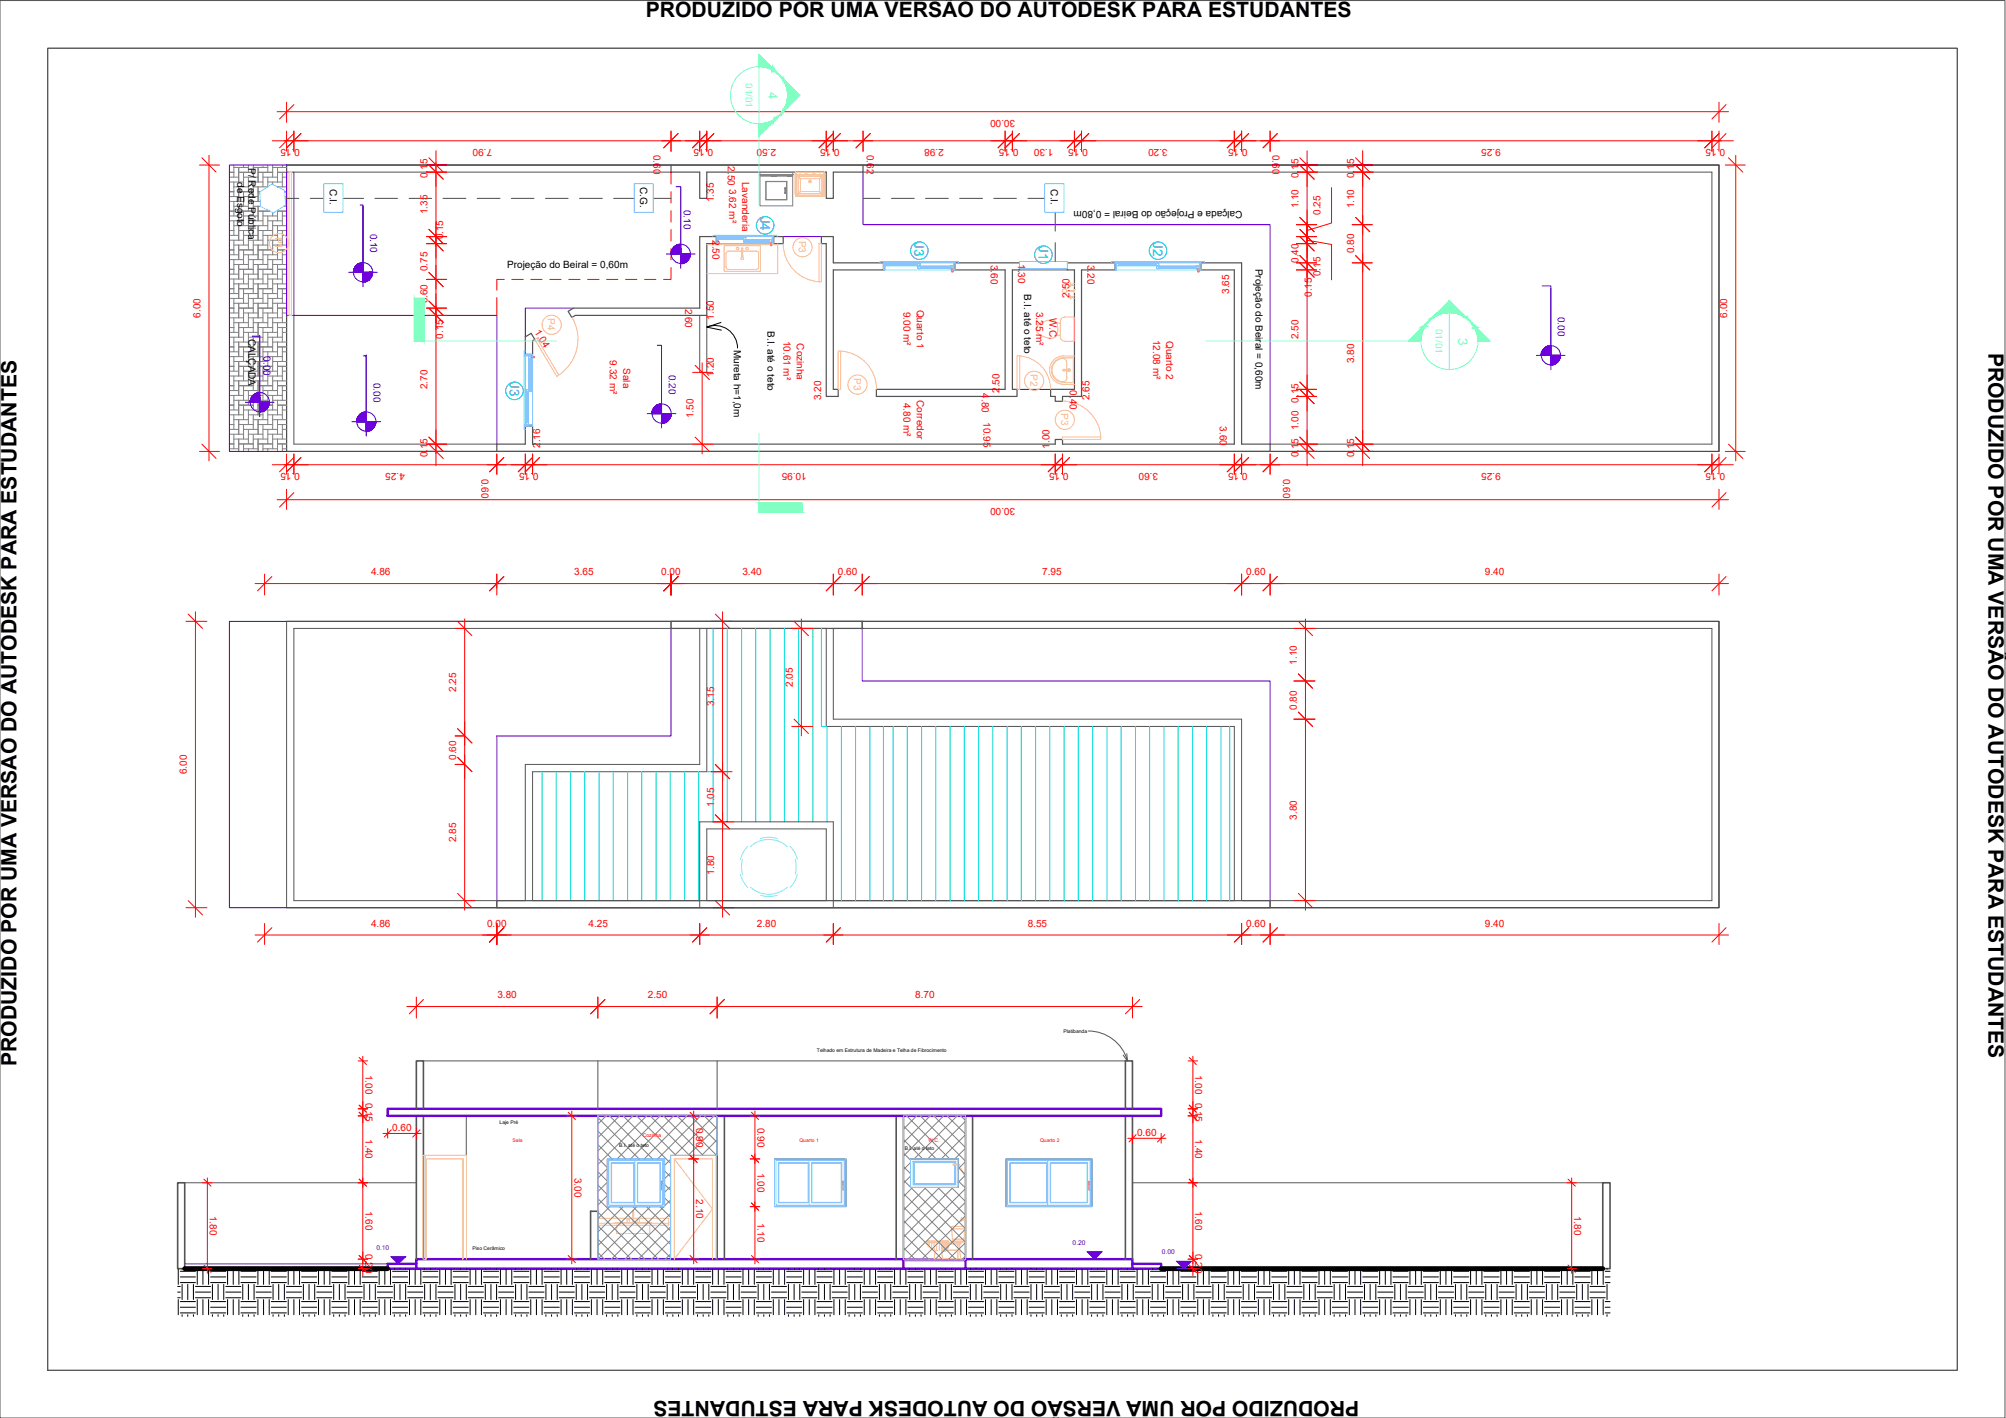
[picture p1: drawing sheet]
<svg xmlns="http://www.w3.org/2000/svg" width="420mm" height="297mm" viewBox="0 0 420 297" stroke-linecap="round" stroke-linejoin="round" font-family="sans-serif">
<defs><g id="words">
<g font-size="4.4">
<text x="135.3" y="3.6">PRODUZIDO POR UMA VERSÃO DO AUTODESK PARA ESTUDANTES</text>
<text x="416.5" y="73.9" transform="rotate(90 416.5 73.9)">PRODUZIDO POR UMA VERSÃO DO AUTODESK PARA ESTUDANTES</text>
<text x="3.5" y="223.3" transform="rotate(-90 3.5 223.3)">PRODUZIDO POR UMA VERSÃO DO AUTODESK PARA ESTUDANTES</text>
<text x="284.7" y="293.6" transform="rotate(-180 284.7 293.6)">PRODUZIDO POR UMA VERSÃO DO AUTODESK PARA ESTUDANTES</text>
</g>
<g font-size="2.8" fill="#7fffbf">
<text x="160.9" y="19.3" transform="rotate(90 160.9 19.3)">4</text>
<text x="305.4" y="70.8" transform="rotate(90 305.4 70.8)">3</text>
</g>
<g font-size="2.8" fill="#006edd">
<text x="159.3" y="45.4" transform="rotate(90 159.3 45.4)">J4</text>
<text x="191.6" y="50.7" transform="rotate(90 191.6 50.7)">J3</text>
<text x="217.6" y="51.5" transform="rotate(90 217.6 51.5)">J1</text>
<text x="241.6" y="50.7" transform="rotate(90 241.6 50.7)">J2</text>
<text x="106.8" y="80.1" transform="rotate(90 106.8 80.1)">J3</text>
</g>
<g font-size="2.1" fill="#7fffbf">
<text x="156.1" y="17.4" transform="rotate(90 156.1 17.4)">01/01</text>
<text x="300.7" y="68.9" transform="rotate(90 300.7 68.9)">01/01</text>
</g>
<g font-size="2.1" fill="#f00">
<text x="212.6" y="25.2" transform="rotate(-180 212.6 25.2)">30.00</text>
<text x="62.8" y="31.3" transform="rotate(-180 62.8 31.3)">0.15</text>
<text x="103.1" y="31.3" transform="rotate(-180 103.1 31.3)">7.90</text>
<text x="136.9" y="32.4" transform="rotate(90 136.9 32.4)">0.60</text>
<text x="149.4" y="31.3" transform="rotate(-180 149.4 31.3)">0.15</text>
<text x="152.4" y="34.9" transform="rotate(90 152.4 34.9)">2.50</text>
<text x="162.6" y="31.3" transform="rotate(-180 162.6 31.3)">2.50</text>
<text x="175.9" y="31.3" transform="rotate(-180 175.9 31.3)">0.15</text>
<text x="181.6" y="32.4" transform="rotate(90 181.6 32.4)">0.62</text>
<text x="197.7" y="31.3" transform="rotate(-180 197.7 31.3)">2.98</text>
<text x="213.3" y="31.3" transform="rotate(-180 213.3 31.3)">0.15</text>
<text x="220.6" y="31.3" transform="rotate(-180 220.6 31.3)">1.30</text>
<text x="227.8" y="31.3" transform="rotate(-180 227.8 31.3)">0.15</text>
<text x="244.6" y="31.3" transform="rotate(-180 244.6 31.3)">3.20</text>
<text x="261.3" y="31.3" transform="rotate(-180 261.3 31.3)">0.15</text>
<text x="266.5" y="32.4" transform="rotate(90 266.5 32.4)">0.60</text>
<text x="314.3" y="31.3" transform="rotate(-180 314.3 31.3)">9.25</text>
<text x="361.3" y="31.3" transform="rotate(-180 361.3 31.3)">0.15</text>
<text x="89.5" y="37.3" transform="rotate(-90 89.5 37.3)">0.15</text>
<text x="152.7" y="39.6" transform="rotate(90 152.7 39.6)">3.62 m²</text>
<text x="155.4" y="38.1" transform="rotate(90 155.4 38.1)">Lavanderia</text>
<text x="272" y="37.3" transform="rotate(-90 272 37.3)">0.15</text>
<text x="283.6" y="37.3" transform="rotate(-90 283.6 37.3)">0.15</text>
<text x="89.5" y="44.9" transform="rotate(-90 89.5 44.9)">1.35</text>
<text x="149.5" y="42.4" transform="rotate(-90 149.5 42.4)">1.35</text>
<text x="272" y="43.7" transform="rotate(-90 272 43.7)">1.10</text>
<text x="276.6" y="45" transform="rotate(-90 276.6 45)">0.25</text>
<text x="283.6" y="43.7" transform="rotate(-90 283.6 43.7)">1.10</text>
<text x="92.8" y="50.2" transform="rotate(-90 92.8 50.2)">0.15</text>
<text x="149.3" y="50.3" transform="rotate(90 149.3 50.3)">2.50</text>
<text x="283.6" y="53.1" transform="rotate(-90 283.6 53.1)">0.80</text>
<text x="89.5" y="56.8" transform="rotate(-90 89.5 56.8)">0.75</text>
<text x="207.5" y="55.5" transform="rotate(90 207.5 55.5)">3.60</text>
<text x="213.3" y="55.3" transform="rotate(90 213.3 55.3)">1.30</text>
<text x="227.8" y="55.5" transform="rotate(90 227.8 55.5)">3.20</text>
<text x="272" y="55.1" transform="rotate(-90 272 55.1)">0.40</text>
<text x="276.6" y="57.9" transform="rotate(-90 276.6 57.9)">0.15</text>
<text x="89.5" y="63.6" transform="rotate(-90 89.5 63.6)">0.60</text>
<text x="143.5" y="64.6" transform="rotate(90 143.5 64.6)">2.60</text>
<text x="189.3" y="65.3" transform="rotate(90 189.3 65.3)">9.00 m²</text>
<text x="192" y="64.8" transform="rotate(90 192 64.8)">Quarto 1</text>
<text x="217" y="65.3" transform="rotate(90 217 65.3)">3.25 m²</text>
<text x="224" y="62.3" transform="rotate(-90 224 62.3)">2.50</text>
<text x="257.5" y="61.6" transform="rotate(-90 257.5 61.6)">3.65</text>
<text x="274.7" y="62.2" transform="rotate(-90 274.7 62.2)">0.15</text>
<text x="42" y="66.6" transform="rotate(-90 42 66.6)">6.00</text>
<text x="92.8" y="70.9" transform="rotate(-90 92.8 70.9)">0.15</text>
<text x="111.9" y="69.6" transform="rotate(59 111.9 69.6)">1.04</text>
<text x="149.5" y="67" transform="rotate(-90 149.5 67)">1.50</text>
<text x="164.1" y="71.4" transform="rotate(90 164.1 71.4)">10.61 m²</text>
<text x="166.9" y="71.9" transform="rotate(90 166.9 71.9)">Cozinha</text>
<text x="219.8" y="66.6" transform="rotate(90 219.8 66.6)">W.C.</text>
<text x="241.5" y="71.2" transform="rotate(90 241.5 71.2)">12.08 m²</text>
<text x="244.3" y="71.4" transform="rotate(90 244.3 71.4)">Quarto 2</text>
<text x="272" y="71.1" transform="rotate(-90 272 71.1)">2.50</text>
<text x="361.8" y="66.6" transform="rotate(-90 361.8 66.6)">6.00</text>
<text x="127.8" y="75.5" transform="rotate(90 127.8 75.5)">9.32 m²</text>
<text x="130.5" y="77.1" transform="rotate(90 130.5 77.1)">Sala</text>
<text x="283.6" y="76.1" transform="rotate(-90 283.6 76.1)">3.80</text>
<text x="89.5" y="81.6" transform="rotate(-90 89.5 81.6)">2.70</text>
<text x="149.5" y="78.9" transform="rotate(-90 149.5 78.9)">1.20</text>
<text x="172" y="83.8" transform="rotate(-90 172 83.8)">3.20</text>
<text x="192" y="83.8" transform="rotate(90 192 83.8)">Corredor</text>
<text x="205.7" y="82.4" transform="rotate(90 205.7 82.4)">4.80</text>
<text x="209.3" y="82.3" transform="rotate(-90 209.3 82.3)">2.50</text>
<text x="224.1" y="81.8" transform="rotate(90 224.1 81.8)">0.40</text>
<text x="228.2" y="83.8" transform="rotate(-90 228.2 83.8)">2.65</text>
<text x="145.3" y="87.6" transform="rotate(-90 145.3 87.6)">1.50</text>
<text x="189.3" y="84.4" transform="rotate(90 189.3 84.4)">4.80 m²</text>
<text x="206" y="88.5" transform="rotate(90 206 88.5)">10.95</text>
<text x="255.5" y="89.3" transform="rotate(90 255.5 89.3)">3.60</text>
<text x="272" y="84.4" transform="rotate(-90 272 84.4)">0.15</text>
<text x="89.5" y="95.8" transform="rotate(-90 89.5 95.8)">0.15</text>
<text x="113.1" y="93.8" transform="rotate(-90 113.1 93.8)">2.16</text>
<text x="219.8" y="94" transform="rotate(-90 219.8 94)">1.00</text>
<text x="272" y="95.8" transform="rotate(-90 272 95.8)">0.15</text>
<text x="272" y="90.2" transform="rotate(-90 272 90.2)">1.00</text>
<text x="283.6" y="95.8" transform="rotate(-90 283.6 95.8)">0.15</text>
<text x="62.8" y="99.1" transform="rotate(-180 62.8 99.1)">0.15</text>
<text x="84.8" y="99.1" transform="rotate(-180 84.8 99.1)">4.25</text>
<text x="100.9" y="100.3" transform="rotate(90 100.9 100.3)">0.60</text>
<text x="112.8" y="99.1" transform="rotate(-180 112.8 99.1)">0.15</text>
<text x="169" y="99.1" transform="rotate(-180 169 99.1)">10.95</text>
<text x="223.8" y="99.1" transform="rotate(-180 223.8 99.1)">0.15</text>
<text x="242.6" y="99.1" transform="rotate(-180 242.6 99.1)">3.60</text>
<text x="261.3" y="99.1" transform="rotate(-180 261.3 99.1)">0.15</text>
<text x="268.7" y="100.3" transform="rotate(90 268.7 100.3)">0.60</text>
<text x="314.3" y="99.1" transform="rotate(-180 314.3 99.1)">9.25</text>
<text x="361.3" y="99.1" transform="rotate(-180 361.3 99.1)">0.15</text>
<text x="212.6" y="106.5" transform="rotate(-180 212.6 106.5)">30.00</text>
<text x="77.7" y="120.5">4.86</text>
<text x="120.3" y="120.5">3.65</text>
<text x="138.5" y="120.5">0.00</text>
<text x="155.5" y="120.5">3.40</text>
<text x="175.5" y="120.5">0.60</text>
<text x="218.3" y="120.5">7.95</text>
<text x="261" y="120.5">0.60</text>
<text x="311" y="120.5">9.40</text>
<text x="166.1" y="143.9" transform="rotate(-90 166.1 143.9)">2.05</text>
<text x="271.7" y="139.3" transform="rotate(-90 271.7 139.3)">1.10</text>
<text x="95.5" y="144.9" transform="rotate(-90 95.5 144.9)">2.25</text>
<text x="149.6" y="147.9" transform="rotate(-90 149.6 147.9)">3.15</text>
<text x="271.7" y="148.7" transform="rotate(-90 271.7 148.7)">0.80</text>
<text x="95.5" y="159.2" transform="rotate(-90 95.5 159.2)">0.60</text>
<text x="39.2" y="162.2" transform="rotate(-90 39.2 162.2)">6.00</text>
<text x="149.6" y="169" transform="rotate(-90 149.6 169)">1.05</text>
<text x="271.7" y="171.7" transform="rotate(-90 271.7 171.7)">3.80</text>
<text x="95.5" y="176.4" transform="rotate(-90 95.5 176.4)">2.85</text>
<text x="149.6" y="183.2" transform="rotate(-90 149.6 183.2)">1.80</text>
<text x="77.7" y="194.1">4.86</text>
<text x="102" y="194.1">0.00</text>
<text x="123.3" y="194.1">4.25</text>
<text x="158.5" y="194.1">2.80</text>
<text x="215.3" y="194.1">8.55</text>
<text x="261" y="194.1">0.60</text>
<text x="311" y="194.1">9.40</text>
<text x="104.2" y="209.1">3.80</text>
<text x="135.7" y="209.1">2.50</text>
<text x="191.7" y="209.1">8.70</text>
<text x="76.5" y="225.2" transform="rotate(90 76.5 225.2)">1.00</text>
<text x="250.4" y="225.2" transform="rotate(90 250.4 225.2)">1.00</text>
<text x="76.5" y="231" transform="rotate(90 76.5 231)">0.15</text>
<text x="250.4" y="231" transform="rotate(90 250.4 231)">0.15</text>
<text x="76.5" y="238.7" transform="rotate(90 76.5 238.7)">1.40</text>
<text x="82.2" y="236.9">0.60</text>
<text x="145.8" y="236.2" transform="rotate(90 145.8 236.2)">0.90</text>
<text x="158.7" y="236.2" transform="rotate(90 158.7 236.2)">0.90</text>
<text x="238.2" y="237.9">0.60</text>
<text x="250.4" y="238.7" transform="rotate(90 250.4 238.7)">1.40</text>
<text x="158.7" y="245.6" transform="rotate(90 158.7 245.6)">1.00</text>
<text x="120.3" y="246.7" transform="rotate(90 120.3 246.7)">3.00</text>
<text x="145.8" y="251.2" transform="rotate(90 145.8 251.2)">2.10</text>
<text x="44" y="254.7" transform="rotate(90 44 254.7)">1.80</text>
<text x="76.5" y="253.6" transform="rotate(90 76.5 253.6)">1.60</text>
<text x="158.7" y="256.1" transform="rotate(90 158.7 256.1)">1.10</text>
<text x="250.4" y="253.6" transform="rotate(90 250.4 253.6)">1.60</text>
<text x="329.7" y="254.7" transform="rotate(90 329.7 254.7)">1.80</text>
<text x="76.5" y="262.7" transform="rotate(90 76.5 262.7)">0.20</text>
<text x="250.4" y="262.7" transform="rotate(90 250.4 262.7)">0.20</text>
</g>
<g font-size="2.1">
<text x="52.1" y="35.2" transform="rotate(90 52.1 35.2)">P/ Rede Pública</text>
<text x="49.7" y="38.1" transform="rotate(90 49.7 38.1)">de Esgoto</text>
<text x="69.1" y="39.7" transform="rotate(90 69.1 39.7)">C.I.</text>
<text x="134.1" y="39.2" transform="rotate(90 134.1 39.2)">C.G.</text>
<text x="220.1" y="39.7" transform="rotate(90 220.1 39.7)">C.I.</text>
<text x="260.2" y="44.3" transform="rotate(-180 260.2 44.3)">Calçada e Projeção do Beiral = 0,80m</text>
<text x="106.2" y="56.2">Projeção do Beiral = 0,60m</text>
<text x="262.9" y="56.3" transform="rotate(90 262.9 56.3)">Projeção do Beiral = 0,60m</text>
<text x="214.5" y="61.7" transform="rotate(90 214.5 61.7)">B.I. até o teto</text>
<text x="52" y="71" transform="rotate(90 52 71)">CALÇADA</text>
<text x="160.8" y="69.4" transform="rotate(90 160.8 69.4)">B.I. até o teto</text>
<text x="153.7" y="73.3" transform="rotate(90 153.7 73.3)">Mureta h=1,0m</text>
</g>
<g font-size="2.1" fill="#3700dd">
<text x="143.2" y="43.9" transform="rotate(90 143.2 43.9)">0.10</text>
<text x="77.6" y="48.9" transform="rotate(90 77.6 48.9)">0.10</text>
<text x="326.3" y="66.3" transform="rotate(90 326.3 66.3)">0.00</text>
<text x="55.2" y="74.6" transform="rotate(90 55.2 74.6)">0.00</text>
<text x="78.2" y="80.2" transform="rotate(90 78.2 80.2)">0.00</text>
<text x="140.1" y="78.5" transform="rotate(90 140.1 78.5)">0.20</text>
</g>
<g font-size="2.1" fill="#ffbf7f">
<text x="57.7" y="49.6" transform="rotate(90 57.7 49.6)">P1</text>
<text x="167.3" y="50.4" transform="rotate(90 167.3 50.4)">P3</text>
<text x="114.8" y="66.7" transform="rotate(90 114.8 66.7)">P4</text>
<text x="178.8" y="79.2" transform="rotate(90 178.8 79.2)">P3</text>
<text x="215.8" y="78.4" transform="rotate(90 215.8 78.4)">P2</text>
<text x="222.2" y="86.6" transform="rotate(90 222.2 86.6)">P3</text>
</g>
<g font-size="1.4" fill="#3700dd">
<text x="78.8" y="261.9">0.10</text>
<text x="224.7" y="260.8">0.20</text>
<text x="243.4" y="262.7">0.00</text>
</g>
<g font-size="1">
<text x="171.1" y="220.3">Telhado em Estrutura de Madeira e Telha de Fibrocimento</text>
<text x="222.8" y="216.4">Platibanda</text>
<text x="104.6" y="235.4">Laje Pré</text>
<text x="129.7" y="240.2">B.I. até o teto</text>
<text x="189.5" y="240.9">B.I. até o teto</text>
<text x="99" y="261.8">Piso Cerâmico</text>
</g>
<g font-size="1" fill="#f00">
<text x="107.4" y="239.1">Sala</text>
<text x="134.7" y="238.2">Cozinha</text>
<text x="167.4" y="239.1">Quarto 1</text>
<text x="194.5" y="239.1">W.C.</text>
<text x="217.8" y="239.1">Quarto 2</text>
</g>
</g></defs>
<!-- layer: A-WALL -->
<g fill="none" stroke="#545454" stroke-width=".34">
<path d="M87.2 232.3v-10.1h1.5v10.1M87.2 233.8v30M88.7 233.8v30M150.2 233.8v30M151.7 233.8v30M187.7 233.8v30M189.2 233.8v30M202.2 233.8v30M203.7 233.8v30M235.7 232.3v-10.1h1.5v10.1M235.7 233.8v30M237.2 233.8v30"/>
<path d="M37.2 247.8h1.5v18h-1.5zM335.7 247.8h1.5v18h-1.5zM123.7 263.8v-10.1h1.5v10.1"/>
</g>
<g fill="none" stroke="#545454" stroke-width=".21">
<path d="M140.5 34.6h-80.5v1.5h80.5M180.8 36.1h177.8v56.9h-92.6M180.8 34.6h179.2v60h-94M213.5 56.5h10.1M146.6 66.1v11.9h1.4v-11.9M104.1 93h-42.5v-26.9h-1.6v28.5h44.1M60 130.2h300v59.9h-300zM140.5 130.2v1.4h6.1v28.5h-36.6v28.6h-48.4v-57.1h78.9M180.6 130.2v1.4M148 173.6h25.1v15.1h-25.1zM104.1 188.7v1.4M146.6 190.1v-17.9h27.9v17.9"/>
<path d="M146.6 188.7h-35.1v-27h36.5v-30.1h25.1v20.6h85.4v36.5h-84M266 188.7h92.6v-57.1h-184.1v19.1h85.6v38h5.9v1.4M88.7 222.2h147M97.7 233.8v8.2M125.2 222.2v10.1M125.2 233.8v19.9M150.2 222.2v10.1M38.7 247.8h48.5M96.9 242.8v21M127.2 242.8h12v10h-12zM162.2 242.8h15v10h-15zM200.7 243.9v-1.1h-10v5.9h10v-4.7"/>
<path d="M210.7 242.8h18v10h-18zM237.2 247.8h98.5"/>
</g>
<!-- layer: A-FLOR -->
<path d="M81.2 232.3h162v1.5h-162zM87.2 264.7h-6v1.1h162v-1.1h-6M87.2 265.8v-2h102v2M189.2 263.9h13M202.2 265.8v-2h35v2" fill="none" stroke="#6e00dd" stroke-width=".51"/>
<g fill="none" stroke="#6e00dd" stroke-width=".21">
<path d="M60 34.6h-12v60h12M60 36.1v30M61.6 36.1v30h42.5v26.9M180.8 36.1v11h85.2v45.9M164 49.6h8M120.1 64.5h-10.1v6.1M213 81.6h7M60 130.2h-12v59.9h12M140.5 131.6v22.6h-36.4v34.5M180.6 131.6v11h85.4v46.1M38.7 264.7h42.5M189.2 263.8h6.5"/>
<path d="M201.2 263.8h1"/>
</g>
<!-- layer: A-DOOR-FRAM -->
<path d="M88.6 242h.5v21.8h-.5zM89.1 242h8.6v21.8M96.9 242.8v21M89.3 263.8v-21h7.7v21M140.5 263.8v-21.8h9.5v21.8M141.2 263.8v-21h8v21" fill="none" stroke="#ffbf7f" stroke-width=".21"/>
<!-- layer: A-DOOR -->
<g fill="none" stroke="#ffbf7f" stroke-width=".21">
<path d="M60.5 36.1h.5v30h-.5zM164 51a8 8 0 0 0 7.6 8M171.5 51h.5v8h-.5zM112 71.1l.4-.2 4.7 7.7-.5 .3zM119.8 66.5a9 9 0 0 1-2.7 12M175.6 73.6h.5v8h-.5zM176.1 73.5a8 8 0 0 1 7.5 8M213 74.5h.6v7.1h-.6zM213.6 74.6a7 7 0 0 1 6.4 6.9M222.5 91.6h8v.5h-8zM222.6 84a8 8 0 0 1 8 7.5M96.9 242.8v21"/>
<path d="M141.2 242.8l8 10.5-8 10.5"/>
</g>
<!-- layer: A-GENM -->
<g fill="none" stroke="#dd6e6e" stroke-width=".21">
<path d="M161.2 50.8h.1M161.2 50.8h.6M161.4 51.3h.1M161.4 51.3v.2h.2v-.2M161.4 50.8v.7M161.6 51.3h.1M161.6 50.8v.7M161.8 50.7l-.6 .1M161.8 50.7v.1M199.2 56.2v.1M199.2 56.3h.1M199.2 56.2h.6l-.6 .1"/>
<path d="M199.3 56.8h.1M199.3 56.8v.2h.3v-.2M199.3 56.3v.7M199.6 56.8h.1M199.6 56.3v.7M250.7 56.3h.1M250.7 56.3h.5M250.9 56.8h.1M250.9 56.8v.2h.2v-.2M250.9 56.3v.7M251.1 56.8h.1M251.1 56.3v.7"/>
<path d="M251.2 56.2l-.5 .1M251.3 56.2v.1M111.3 74.5v.6zM111.3 75.1h.1M111.3 74.9h.6M111.3 74.7h.6M111.8 74.7h.2v.2h-.2M138.3 247.5v.5M138.4 247.5h.1M138.4 248h.1M138.4 248.1h.1M138.4 247.5h.5"/>
<path d="M138.5 247.6h.3v1.6h-.3zM138.8 248.1h.1M176.4 247.5v.5M176.4 247.5h.1M176.4 248h.1M176.4 248.1h.1M176.4 247.5h.5M176.5 247.6h.3v1.6h-.3zM176.8 248.1h.1M228 247.6h.3v1.6h-.3zM228.3 248.1h.1M228.4 247.5h-.5v.5l.1 .1"/>
</g>
<!-- layer: A-GLAZ -->
<g fill="none" stroke="#7fbfff" stroke-width=".21">
<path d="M149.3 49.6v-.3h.7v1.7M150 49.3h12.1M150.3 49.6h5.9v.6h-5.9M150.8 49.6v.2h4.9v-.2M150.8 49.9h4.9zM150.8 50.2h4.9M151 49.8v.1M151 49.9v.2M155.6 49.8v.1M155.6 49.9v.2M155.8 50.2h5.8v.5h-5.8zM156.3 50.2v.2h4.8v-.2"/>
<path d="M156.3 50.4l4.8 .1zM156.3 50.7h4.8M156.4 50.4h.1M156.4 50.5v.2M161 50.4h.1M161 50.5v.2M161.4 51h-11.1v-1.4h11.5v1.4h-.2M162.8 49.6v-.3h-.7v1.7M184.3 55.1v-.3h.7v1.7M185 54.8h15M185.3 55.1h7.4v.6h-7.4M185.8 55.1v.2h6.4v-.2"/>
<path d="M185.8 55.4h6.4zM185.8 55.7h6.4M185.9 55.3v.1M185.9 55.4v.2M192.1 55.3v.1M192.1 55.4v.2M192.3 55.7h7.3v.5h-7.3zM192.8 55.7v.2h6.3v-.2M192.8 56h6.3zM192.8 56.2h6.3M192.9 55.9v.1M192.9 56v.2"/>
<path d="M199.1 55.9v.1M199.1 56v.2M199.4 56.5h-14.1v-1.4h14.4v1.4h-.1M200.8 55.1v-.3h-.8v1.7M213.5 54.8h10.1v1.5h-10.1zM232.8 55.1v-.3h.8v1.7M233.6 54.8h17.9M233.8 55.1h8.9v.6h-8.9M234.4 55.7h7.8M234.4 55.4h7.8zM234.4 55.1v.2h7.8v-.2M234.4 55.3v.1"/>
<path d="M234.4 55.4v.2M242.1 55.3v.1M242.1 55.4v.2M242.3 55.7h8.9v.5h-8.9zM242.8 55.7v.2h7.9v-.2M242.8 56h7.9zM242.8 56.2h7.9M242.9 55.9v.1M242.9 56v.2M250.5 55.9v.1M250.5 56v.2M250.9 56.5h-17.1v-1.4h17.4v1.4h-.1"/>
<path d="M252.3 55.1v-.3h-.8v1.7M109.8 74.2v15.1M110 73.5h-.2v.7h1.7M110.7 74.7h.6v7.3h-.6zM110.7 75.2v6.3M110.8 75.3h.2M111 75.2v6.3zM111 75.3h.1M111.3 75.2h-.2v6.3h.2M111.5 74.7v-.2h-1.5v14.5h1.5v-14.1M110.2 89v-7.4h.5v7.4M110.2 82.1v6.4"/>
<path d="M110.2 88.3h.1M110.2 82.2h.1M110.3 82.1h.1v6.4h-.1zM110.4 88.3h.1M110.4 82.2h.1M110.7 82.1h-.2v6.4h.2M110.8 81.4h.2M111 81.4h.1M111.5 89.3h-1.7v.7h.2M127.2 242.8h12v10h-12zM127.5 243.1h11.4v9.4h-11.4zM128 243.5h4.8v8.5h-4.8z"/>
<path d="M128.1 243.7h4.7v8.2h-4.7zM133 243.1v9.4M133.5 243.5h4.8v8.5h-4.8zM133.6 243.7h4.6v8.2h-4.6zM138.8 243.1v4.4M138.8 248.1v4.4M162.2 242.8h15v10h-15zM162.5 243.1h14.4v9.4h-14.4zM163 243.5h6.4v8.5h-6.4zM163.1 243.7h6.1v8.2h-6.1zM169.5 243.1v9.4M170 243.5h6.3v8.5h-6.3z"/>
<path d="M170.1 243.7h6.1v8.2h-6.1zM176.8 243.1v4.4M176.8 248.1v4.4M191.5 243.5h8.4v.4v-.4h-8.4v4.5h8.4h-8.4zM199.9 244v4M200.2 243.9v-.6h-9v4.9h9v-4.2M210.7 242.8h18v10h-18zM211 243.1h17.4v9.4h-17.4zM211.5 243.5h7.9v8.5h-7.9zM211.6 243.7h7.6v8.2h-7.6zM219.5 243.1v9.4M220 243.5h7.8v8.5h-7.8z"/>
<path d="M220 243.7h7.7v8.2h-7.7zM228.3 243.1v4.4M228.3 248.1v4.4"/>
</g>
<!-- layer: Q-CASE -->
<path d="M148 51.3h13.4M161.6 51.3h1.3M162.9 51v6.3h-14.9M125.2 256.2h14.9M125.2 255.2h7.3M132.7 255.2h7.4v1.5h-14.9" fill="none" stroke="#ffbf7f" stroke-width=".21"/>
<!-- layer: P-SANR-FIXT -->
<g fill="none" stroke="#ffbf7f" stroke-width=".21">
<path d="M166.6 36v4.8M166.8 36.3v4.4M166.8 36.6h.6M166.8 36.9v3.8l.4 .2h4.9l.3-.2v-3.8v3.8l-.3 .2h-4.9l-.4-.2zM166.9 36.1h5.5M166.9 36.1l-.1 .1M167 36.6h5.3l.2 .2M167.1 36.6l-.2 .2M167.6 36.1l-.2 .5M167.6 37.5h4.1v2.6h-4.1zM167.6 37.5l-.7-.8 .3 .3v3.6l.5-.5M171.6 37.5l.5-.5v3.6l.2 .2-.6-.7"/>
<path d="M171.7 37.5l.7-.8-.3 .3h-4.9l.5 .5M171.7 36.1l.1 .5h.7M172.4 36.1l.1 .1M172.5 36.3v4.4M172.7 36v.1M172.7 36.1v4.7M151.7 51.5h7.6v5.3h-7.6zM152.1 55.9l.2 .4 .3 .1M152.6 56.5h5.8M154.3 51.9h.4v.3h-.4zM155.3 54h.4v.3h-.4zM155.3 53.6l.2 .1 .1-.1"/>
<path d="M155.3 52.6h-2.7l-.5 .2v3.2M155.6 52.6h2.8M155.6 52.1v1.6M155.6 52l-.1-.1-.2 .1v1.7M156.3 51.9h.4v.3h-.4zM158.4 52.6l.3 .1 .2 .4M158.9 53.1v2.9M158.9 55.9l-.2 .4-.3 .1M166.6 40.9l.5 .2h5.1l.4-.2-.4 .2h-5.1zM166.6 40.8l.1 .1M166.7 40.9v.2h.3M166.8 40.9l.1 .1"/>
<path d="M166.8 40.6l.3 .3M167.2 40.9h.1M167.2 41h4.9M167.6 40.1l-.6 .7M171.6 40.1l.5 .5h-4.9l-.2 .2M172.5 41h-.1M172.5 40.6l-.3 .3M172.6 40.9v.1M172.6 40.9v.2h-.3M172.7 40.8v.1M224.2 59.5l.1-.2-.1 .3M224.2 59.8l.1 .2z"/>
<path d="M224.2 59.5l.1 .1M224.2 59.5h.1M224.2 59.7v.1M224.3 59.7l-.1 .1M224.3 59.5h.1M224.3 59.7h.1M224.3 59.6h.1M224.6 59.8l.4 .1M225 59.4l-.4 .1v.2h-.3v-.1h.3M221.3 67.6a2.22 2.22 0 0 0-2.8-.2 1.59 1.59 0 0 0-1.4 2 3.5 3.5 0 0 0 4 1.2l.2-.3M221.3 67.6a3.4 3.4 0 0 1 0 2.7M221.3 67.6l.8 .1"/>
<path d="M222.1 67.4a.95 .95 0 0 1 .9-1h2v5.1h-2a.95 .95 0 0 1-.9-1v-3.1M222.1 70.2l-.8 .1M222.4 75.1a.83 .83 0 0 1 1 .8v1.5M222.4 75.1a2.45 2.45 0 0 0-2 2.7 2.45 2.45 0 0 0 2.5 2.1 .87 .87 0 0 0 .6-.8M222.8 74.6h2.2M222.8 75h1.7M222.8 74.5a2.98 2.98 0 0 0-3 3 2.98 2.98 0 0 0 3 3M222.8 74.9a2.6 2.6 0 0 0-2.6 2.6 2.6 2.6 0 0 0 2.6 2.6M223 77.4l-.3-.1-.1 .2 .2 .2 .2-.1M223.4 61h1.5M223.4 60.9h1.5M223.4 77.7v1.4"/>
<path d="M223.6 60.9l.1 .1zM223.6 60.9h.1M223.6 61h.1M223.6 77.4h-.9v.2l.9 .1M223.6 77.4l.4-.1 .2 .2-.3 .3-.3-.1M223.6 77.5h-.8v.1h.8M223.7 60.9h.1M224.2 61.9v.2zM224.2 62.3l.1 .3zM224.2 62.1l.1 .2M224.2 62.1v.2M224.2 62.3h.1"/>
<path d="M224.3 62.3h.1M224.3 62.2h.1M224.3 62.1v.1M224.5 74.9l.3 .3M224.6 62.2h-.3v.1h.3M224.7 60.9h.1l-.1 .1M224.7 61h.1M224.8 75.3v4.6M224.8 79.8l-.3 .4M224.9 60.9h.1M225 60.9h-.1l.1 .1M225 60.6v.7z"/>
<path d="M225 60.6h.1M225 62l-.4 .2v.1l.4 .2M222.8 80.5h2.2M222.8 80.2h1.7M128.8 256.2v-.1h7.6v.1M129.2 256.7v1.7h6.9v-1.7M131.4 256.1v-.6h.5v.6M132.5 253.6v.6v-.6a.23 .23 0 0 1 .3 .2 .23 .23 0 0 1-.1 .2v.2v-.6M132.5 254.6h.2M132.5 254.2v1.6M132.7 254.2l.1 1.9M132.8 255.8h-.3v.3"/>
<path d="M133.4 256.1v-.6h.5v.6M194.4 260h.1l-.1 .1M194.5 260h.2v.1M194.7 260h.5v.1h3.5v.2h-4.6v-.2M195.2 260h.5v.1M195.7 260h.5v.1M196.2 260h.5v.1h-.5M196.7 260h.5v.1h-.5v.2M197.2 260h.2v.1h-.2v.2M197.4 260h.3v.1h-.3v.2M197.7 260h.3v.1h-.3v.2M198 260h.2v.1h-.2v.2"/>
<path d="M198.2 260l.3 .1h-.3v.2M198.4 260l.2 .1-.1 .2M198.5 260l.2 .1-.1 .2M199.3 257h2.8v.4h-2.8M199.3 257.4h.1M199.3 257v.4M199.3 257.4l.3 2.6M199.4 256.9h.1M199.5 259.6h2.4M199.5 256.9h.1M199.6 260h2.2M199.6 243.9h.9v.1h-.9z"/>
<path d="M200.5 243.9h.3M200.5 244h.3M200.7 244l1.2 2h.3M200.8 244h.1M200.8 244l1.2 1.9M201.3 255.1l.1 .7zM201.5 255.4h.1M201.5 255.5h.1M201.8 255.4h-.3v.1h.3M201.9 245.9h.3M202 257.4l-.2 2.7-.1 .1h-2l-.1-.2M202.2 245.9h-.1l.1 .1"/>
<path d="M202.2 245.6v.7M202.2 255.2l-.4 .1v.3l.4 .1M194.1 260.1h2.1M194.2 260.1l.2-.1-.1 .1h.3v.2M194.3 260.1v.2M194.3 260.3v.5M194.4 260.1v.2M194.4 260.3v.7M194.6 260.3v1M195.2 260.1v.2M195.2 260.3v1.3M195.7 260.1v.2"/>
<path d="M195.7 260.3v1.6M195.9 261.9l-.2 1.7h1.1M196.2 260.1v.2M196.2 260.3v1.6M196.2 261.9h.1M196.7 260.3v1.6M196.8 263.6h-1.1v.3M197.2 260.3v1.7M197.2 261.9l.2 1.7h-.6M197.4 260.3v1.9M197.7 260.3v1.8M198 260.3v1.8"/>
<path d="M198.2 260.3v1.6M198.2 261.9h2.4v1.7v-1.7M198.5 260.3h2.8v.3h-2.8zM198.5 260.3h-4.4v.2a2.49 2.49 0 0 0 2 1.5M198.5 260.6v1M198.6 260.6v.7M201 261.9l.2 1.7h-1.1v.3v-.3h-3.3M201 261.9h-.4v-1.3v1.3h-2.3l.4-1.3a1.4 1.4 0 0 1-1.5 1.6M201 260.6v1.3M201.2 263.6h.1M201.2 263.6l.1 .3"/>
<circle cx="168.8" cy="36.3" r=".19"/>
<circle cx="169.7" cy="38" r=".23"/>
<circle cx="170.5" cy="36.3" r=".19"/>
<circle cx="224.3" cy="59.6" r=".06"/>
<circle cx="222.9" cy="60.9" r=".44"/>
<circle cx="223.9" cy="77.5" r=".19"/>
<circle cx="224.3" cy="62.2" r=".06"/>
<circle cx="200.8" cy="243.9" r=".06"/>
<circle cx="201.4" cy="255.4" r=".06"/>
<circle cx="202" cy="245.9" r=".06"/>
</g>
<!-- layer: C-TOPO -->
<g fill="none" stroke="#000" stroke-width=".21">
<path d="M60 34.6h300v60h-300zM60 130.2h300v59.9h-300M37.2 271.9h.6M37.2 270.7h.6M37.2 269.5h.6M37.3 265.9v3.2M37.3 272.2v3.2M37.8 268.7h3.1M37.8 275h3.1M37.8 267.5h3.1M37.8 273.8h3.1M37.8 266.3h3.1"/>
<path d="M37.8 272.7h3.1M38.1 265.8v.1M38.1 269.1v3.1M38.1 275.4v.3M38.7 265.8h42.5M39.3 265.8v.1M39.3 269.1v3.1M39.3 275.4v.3M40.5 265.8v.1M40.5 269.1v3.1M40.5 275.4v.3M40.9 271.9h3.2"/>
<path d="M40.9 270.7h3.2M40.9 269.5h3.2M41.3 265.9v3.2M41.3 272.2v3.2M42.5 265.9v3.2M42.5 272.2v3.2M43.7 265.9v3.2M43.7 272.2v3.2M44.1 268.7h3.2M44.1 275h3.2M44.1 267.5h3.2M44.1 273.8h3.2"/>
<path d="M44.1 266.3h3.2M44.1 272.7h3.2M44.5 265.8v.1M44.5 269.1v3.1M44.5 275.4v.3M45.7 265.8v.1M45.7 269.1v3.1M45.7 275.4v.3M46.9 265.8v.1M46.9 269.1v3.1M46.9 275.4v.3M47.3 271.9h3.2"/>
<path d="M47.3 270.7h3.2M47.3 269.5h3.2M47.7 265.9v3.2M47.7 272.2v3.2M48.9 265.9v3.2M48.9 272.2v3.2M50 265.9v3.2M50 272.2v3.2M50.5 268.7h3.1M50.5 275h3.1M50.5 267.5h3.1M50.5 273.8h3.1"/>
<path d="M50.5 266.3h3.1M50.5 272.7h3.1M50.8 265.8v.1M50.8 269.1v3.1M50.8 275.4v.3M52 265.8v.1M52 269.1v3.1M52 275.4v.3M53.2 265.8v.1M53.2 269.1v3.1M53.2 275.4v.3M53.6 271.9h3.2"/>
<path d="M53.6 270.7h3.2M53.6 269.5h3.2M54 265.9v3.2M54 272.2v3.2M55.2 265.9v3.2M55.2 272.2v3.2M56.4 265.9v3.2M56.4 272.2v3.2M56.8 268.7h3.2M56.8 275h3.2M56.8 267.5h3.2M56.8 273.8h3.2"/>
<path d="M56.8 266.3h3.2M56.8 272.7h3.2M57.2 265.8v.1M57.2 269.1v3.1M57.2 275.4v.3M58.4 265.8v.1M58.4 269.1v3.1M58.4 275.4v.3M59.6 265.8v.1M59.6 269.1v3.1M59.6 275.4v.3M60 271.9h3.2"/>
<path d="M60 270.7h3.2M60 269.5h3.2M60.4 265.9v3.2M60.4 272.2v3.2M61.6 265.9v3.2M61.6 272.2v3.2M62.7 265.9v3.2M62.7 272.2v3.2M63.2 268.7h3.1M63.2 275h3.1M63.2 267.5h3.1M63.2 273.8h3.1"/>
<path d="M63.2 266.3h3.1M63.2 272.7h3.1M63.5 265.8v.1M63.5 269.1v3.1M63.5 275.4v.3M64.7 265.8v.1M64.7 269.1v3.1M64.7 275.4v.3M65.9 265.8v.1M65.9 269.1v3.1M65.9 275.4v.3M66.3 271.9h3.2"/>
<path d="M66.3 270.7h3.2M66.3 269.5h3.2M66.7 265.9v3.2M66.7 272.2v3.2M67.9 265.9v3.2M67.9 272.2v3.2M69.1 265.9v3.2M69.1 272.2v3.2M69.5 268.7h3.2M69.5 275h3.2M69.5 267.5h3.2M69.5 273.8h3.2"/>
<path d="M69.5 266.3h3.2M69.5 272.7h3.2M69.9 265.8v.1M69.9 269.1v3.1M69.9 275.4v.3M71.1 265.8v.1M71.1 269.1v3.1M71.1 275.4v.3M72.3 265.8v.1M72.3 269.1v3.1M72.3 275.4v.3M72.7 271.9h3.2"/>
<path d="M72.7 270.7h3.2M72.7 269.5h3.2M73.1 265.9v3.2M73.1 272.2v3.2M74.3 265.9v3.2M74.3 272.2v3.2M75.4 265.9v3.2M75.4 272.2v3.2M75.9 268.7h3.1M75.9 275h3.1M75.9 267.5h3.1M75.9 273.8h3.1"/>
<path d="M75.9 266.3h3.1M75.9 272.7h3.1M76.2 265.8v.1M76.2 269.1v3.1M76.2 275.4v.3M77.4 265.8v.1M77.4 269.1v3.1M77.4 275.4v.3M78.6 265.8v.1M78.6 269.1v3.1M78.6 275.4v.3M79 271.9h3.2"/>
<path d="M79 270.7h3.2M79 269.5h3.2M79.4 265.9v3.2M79.4 272.2v3.2M80.6 265.9v3.2M80.6 272.2v3.2M81.8 265.9v3.2M81.8 272.2v3.2M82.2 268.7h3.2M82.2 275h3.2M82.2 267.5h3.2M82.2 273.8h3.2"/>
<path d="M82.2 266.3h3.2M82.2 272.7h3.2M82.6 265.8v.1M82.6 269.1v3.1M82.6 275.4v.3M83.8 265.8v.1M83.8 269.1v3.1M83.8 275.4v.3M85 265.8v.1M85 269.1v3.1M85 275.4v.3M85.4 271.9h3.2"/>
<path d="M85.4 270.7h3.2M85.4 269.5h3.2M85.8 265.9v3.2M85.8 272.2v3.2M87 265.9v3.2M87 272.2v3.2M88.1 265.9v3.2M88.1 272.2v3.2M88.6 268.7h3.1M88.6 275h3.1M88.6 267.5h3.1M88.6 273.8h3.1"/>
<path d="M88.6 266.3h3.1M88.6 272.7h3.1M88.9 265.8v.1M88.9 269.1v3.1M88.9 275.4v.3M90.1 265.8v.1M90.1 269.1v3.1M90.1 275.4v.3M91.3 265.8v.1M91.3 269.1v3.1M91.3 275.4v.3M91.7 271.9h3.2"/>
<path d="M91.7 270.7h3.2M91.7 269.5h3.2M92.1 265.9v3.2M92.1 272.2v3.2M93.3 265.9v3.2M93.3 272.2v3.2M94.5 265.9v3.2M94.5 272.2v3.2M94.9 268.7h3.2M94.9 275h3.2M94.9 267.5h3.2M94.9 273.8h3.2"/>
<path d="M94.9 266.3h3.2M94.9 272.7h3.2M95.3 265.8v.1M95.3 269.1v3.1M95.3 275.4v.3M96.5 265.8v.1M96.5 269.1v3.1M96.5 275.4v.3M97.7 265.8v.1M97.7 269.1v3.1M97.7 275.4v.3M98.1 271.9h3.2"/>
<path d="M98.1 270.7h3.2M98.1 269.5h3.2M98.5 265.9v3.2M98.5 272.2v3.2M99.7 265.9v3.2M99.7 272.2v3.2M100.8 265.9v3.2M100.8 272.2v3.2M101.3 268.7h3.1M101.3 275h3.1M101.3 267.5h3.1M101.3 273.8h3.1"/>
<path d="M101.3 266.3h3.1M101.3 272.7h3.1M101.6 265.8v.1M101.6 269.1v3.1M101.6 275.4v.3M102.8 265.8v.1M102.8 269.1v3.1M102.8 275.4v.3M104 265.8v.1M104 269.1v3.1M104 275.4v.3M104.4 271.9h3.2"/>
<path d="M104.4 270.7h3.2M104.4 269.5h3.2M104.8 265.9v3.2M104.8 272.2v3.2M106 265.9v3.2M106 272.2v3.2M107.2 265.9v3.2M107.2 272.2v3.2M107.6 268.7h3.2M107.6 275h3.2M107.6 267.5h3.2M107.6 273.8h3.2"/>
<path d="M107.6 266.3h3.2M107.6 272.7h3.2M108 265.8v.1M108 269.1v3.1M108 275.4v.3M109.2 265.8v.1M109.2 269.1v3.1M109.2 275.4v.3M110.4 265.8v.1M110.4 269.1v3.1M110.4 275.4v.3M110.8 271.9h3.2"/>
<path d="M110.8 270.7h3.2M110.8 269.5h3.2M111.2 265.9v3.2M111.2 272.2v3.2M112.4 265.9v3.2M112.4 272.2v3.2M113.5 265.9v3.2M113.5 272.2v3.2M114 268.7h3.1M114 275h3.1M114 267.5h3.1M114 273.8h3.1"/>
<path d="M114 266.3h3.1M114 272.7h3.1M114.3 265.8v.1M114.3 269.1v3.1M114.3 275.4v.3M115.5 265.8v.1M115.5 269.1v3.1M115.5 275.4v.3M116.7 265.8v.1M116.7 269.1v3.1M116.7 275.4v.3M117.1 271.9h3.2"/>
<path d="M117.1 270.7h3.2M117.1 269.5h3.2M117.5 265.9v3.2M117.5 272.2v3.2M118.7 265.9v3.2M118.7 272.2v3.2M119.9 265.9v3.2M119.9 272.2v3.2M120.3 268.7h3.2M120.3 275h3.2M120.3 267.5h3.2M120.3 273.8h3.2"/>
<path d="M120.3 266.3h3.2M120.3 272.7h3.2M120.7 265.8v.1M120.7 269.1v3.1M120.7 275.4v.3M121.9 265.8v.1M121.9 269.1v3.1M121.9 275.4v.3M123.1 265.8v.1M123.1 269.1v3.1M123.1 275.4v.3M123.5 271.9h3.2"/>
<path d="M123.5 270.7h3.2M123.5 269.5h3.2M123.9 265.9v3.2M123.9 272.2v3.2M125.1 265.9v3.2M125.1 272.2v3.2M126.2 265.9v3.2M126.2 272.2v3.2M126.7 268.7h3.1M126.7 275h3.1M126.7 267.5h3.1M126.7 273.8h3.1"/>
<path d="M126.7 266.3h3.1M126.7 272.7h3.1M127 265.8v.1M127 269.1v3.1M127 275.4v.3M128.2 265.8v.1M128.2 269.1v3.1M128.2 275.4v.3M129.4 265.8v.1M129.4 269.1v3.1M129.4 275.4v.3M129.8 271.9h3.2"/>
<path d="M129.8 270.7h3.2M129.8 269.5h3.2M130.2 265.9v3.2M130.2 272.2v3.2M131.4 265.9v3.2M131.4 272.2v3.2M132.6 265.9v3.2M132.6 272.2v3.2M133 268.7h3.2M133 275h3.2M133 267.5h3.2M133 273.8h3.2"/>
<path d="M133 266.3h3.2M133 272.7h3.2M133.4 265.8v.1M133.4 269.1v3.1M133.4 275.4v.3M134.6 265.8v.1M134.6 269.1v3.1M134.6 275.4v.3M135.8 265.8v.1M135.8 269.1v3.1M135.8 275.4v.3M136.2 271.9h3.2"/>
<path d="M136.2 270.7h3.2M136.2 269.5h3.2M136.6 265.9v3.2M136.6 272.2v3.2M137.8 265.9v3.2M137.8 272.2v3.2M138.9 265.9v3.2M138.9 272.2v3.2M139.4 268.7h3.1M139.4 275h3.1M139.4 267.5h3.1M139.4 273.8h3.1"/>
<path d="M139.4 266.3h3.1M139.4 272.7h3.1M139.7 265.8v.1M139.7 269.1v3.1M139.7 275.4v.3M140.9 265.8v.1M140.9 269.1v3.1M140.9 275.4v.3M142.1 265.8v.1M142.1 269.1v3.1M142.1 275.4v.3M142.5 271.9h3.2"/>
<path d="M142.5 270.7h3.2M142.5 269.5h3.2M142.9 265.9v3.2M142.9 272.2v3.2M144.1 265.9v3.2M144.1 272.2v3.2M145.3 265.9v3.2M145.3 272.2v3.2M145.7 268.7h3.2M145.7 275h3.2M145.7 267.5h3.2M145.7 273.8h3.2"/>
<path d="M145.7 266.3h3.2M145.7 272.7h3.2M146.1 265.8v.1M146.1 269.1v3.1M146.1 275.4v.3M147.3 265.8v.1M147.3 269.1v3.1M147.3 275.4v.3M148.5 265.8v.1M148.5 269.1v3.1M148.5 275.4v.3M148.9 271.9h3.2"/>
<path d="M148.9 270.7h3.2M148.9 269.5h3.2M149.3 265.9v3.2M149.3 272.2v3.2M150.5 265.9v3.2M150.5 272.2v3.2M151.6 265.9v3.2M151.6 272.2v3.2M152.1 268.7h3.1M152.1 275h3.1M152.1 267.5h3.1M152.1 273.8h3.1"/>
<path d="M152.1 266.3h3.1M152.1 272.7h3.1M152.4 265.8v.1M152.4 269.1v3.1M152.4 275.4v.3M153.6 265.8v.1M153.6 269.1v3.1M153.6 275.4v.3M154.8 265.8v.1M154.8 269.1v3.1M154.8 275.4v.3M155.2 271.9h3.2"/>
<path d="M155.2 270.7h3.2M155.2 269.5h3.2M155.6 265.9v3.2M155.6 272.2v3.2M156.8 265.9v3.2M156.8 272.2v3.2M158 265.9v3.2M158 272.2v3.2M158.4 268.7h3.2M158.4 275h3.2M158.4 267.5h3.2M158.4 273.8h3.2"/>
<path d="M158.4 266.3h3.2M158.4 272.7h3.2M158.8 265.8v.1M158.8 269.1v3.1M158.8 275.4v.3M160 265.8v.1M160 269.1v3.1M160 275.4v.3M161.2 265.8v.1M161.2 269.1v3.1M161.2 275.4v.3M161.6 271.9h3.2"/>
<path d="M161.6 270.7h3.2M161.6 269.5h3.2M162 265.9v3.2M162 272.2v3.2M163.2 265.9v3.2M163.2 272.2v3.2M164.3 265.9v3.2M164.3 272.2v3.2M164.8 268.7h3.1M164.8 275h3.1M164.8 267.5h3.1M164.8 273.8h3.1"/>
<path d="M164.8 266.3h3.1M164.8 272.7h3.1M165.1 265.8v.1M165.1 269.1v3.1M165.1 275.4v.3M166.3 265.8v.1M166.3 269.1v3.1M166.3 275.4v.3M167.5 265.8v.1M167.5 269.1v3.1M167.5 275.4v.3M167.9 271.9h3.2"/>
<path d="M167.9 270.7h3.2M167.9 269.5h3.2M168.3 265.9v3.2M168.3 272.2v3.2M169.5 265.9v3.2M169.5 272.2v3.2M170.7 265.9v3.2M170.7 272.2v3.2M171.1 268.7h3.2M171.1 275h3.2M171.1 267.5h3.2M171.1 273.8h3.2"/>
<path d="M171.1 266.3h3.2M171.1 272.7h3.2M171.5 265.8v.1M171.5 269.1v3.1M171.5 275.4v.3M172.7 265.8v.1M172.7 269.1v3.1M172.7 275.4v.3M173.9 265.8v.1M173.9 269.1v3.1M173.9 275.4v.3M174.3 271.9h3.2"/>
<path d="M174.3 270.7h3.2M174.3 269.5h3.2M174.7 265.9v3.2M174.7 272.2v3.2M175.9 265.9v3.2M175.9 272.2v3.2M177 265.9v3.2M177 272.2v3.2M177.5 268.7h3.1M177.5 275h3.1M177.5 267.5h3.1M177.5 273.8h3.1"/>
<path d="M177.5 266.3h3.1M177.5 272.7h3.1M177.8 265.8v.1M177.8 269.1v3.1M177.8 275.4v.3M179 265.8v.1M179 269.1v3.1M179 275.4v.3M180.2 265.8v.1M180.2 269.1v3.1M180.2 275.4v.3M180.6 271.9h3.2"/>
<path d="M180.6 270.7h3.2M180.6 269.5h3.2M181 265.9v3.2M181 272.2v3.2M182.2 265.9v3.2M182.2 272.2v3.2M183.4 265.9v3.2M183.4 272.2v3.2M183.8 268.7h3.2M183.8 275h3.2M183.8 267.5h3.2M183.8 273.8h3.2"/>
<path d="M183.8 266.3h3.2M183.8 272.7h3.2M184.2 265.8v.1M184.2 269.1v3.1M184.2 275.4v.3M185.4 265.8v.1M185.4 269.1v3.1M185.4 275.4v.3M186.6 265.8v.1M186.6 269.1v3.1M186.6 275.4v.3M187 271.9h3.2"/>
<path d="M187 270.7h3.2M187 269.5h3.2M187.4 265.9v3.2M187.4 272.2v3.2M188.6 265.9v3.2M188.6 272.2v3.2M189.7 265.9v3.2M189.7 272.2v3.2M190.2 268.7h3.1M190.2 275h3.1M190.2 267.5h3.1M190.2 273.8h3.1"/>
<path d="M190.2 266.3h3.1M190.2 272.7h3.1M190.5 265.8v.1M190.5 269.1v3.1M190.5 275.4v.3M191.7 265.8v.1M191.7 269.1v3.1M191.7 275.4v.3M192.9 265.8v.1M192.9 269.1v3.1M192.9 275.4v.3M193.3 271.9h3.2"/>
<path d="M193.3 270.7h3.2M193.3 269.5h3.2M193.7 265.9v3.2M193.7 272.2v3.2M194.9 265.9v3.2M194.9 272.2v3.2M196.1 265.9v3.2M196.1 272.2v3.2M196.5 268.7h3.2M196.5 275h3.2M196.5 267.5h3.2M196.5 273.8h3.2"/>
<path d="M196.5 266.3h3.2M196.5 272.7h3.2M196.9 265.8v.1M196.9 269.1v3.1M196.9 275.4v.3M198.1 265.8v.1M198.1 269.1v3.1M198.1 275.4v.3M199.3 265.8v.1M199.3 269.1v3.1M199.3 275.4v.3M199.7 271.9h3.2"/>
<path d="M199.7 270.7h3.2M199.7 269.5h3.2M200.1 265.9v3.2M200.1 272.2v3.2M201.3 265.9v3.2M201.3 272.2v3.2M202.4 265.9v3.2M202.4 272.2v3.2M202.9 268.7h3.1M202.9 275h3.1M202.9 267.5h3.1M202.9 273.8h3.1"/>
<path d="M202.9 266.3h3.1M202.9 272.7h3.1M203.2 265.8v.1M203.2 269.1v3.1M203.2 275.4v.3M204.4 265.8v.1M204.4 269.1v3.1M204.4 275.4v.3M205.6 265.8v.1M205.6 269.1v3.1M205.6 275.4v.3M206 271.9h3.2"/>
<path d="M206 270.7h3.2M206 269.5h3.2M206.4 265.9v3.2M206.4 272.2v3.2M207.6 265.9v3.2M207.6 272.2v3.2M208.8 265.9v3.2M208.8 272.2v3.2M209.2 268.7h3.2M209.2 275h3.2M209.2 267.5h3.2M209.2 273.8h3.2"/>
<path d="M209.2 266.3h3.2M209.2 272.7h3.2M209.6 265.8v.1M209.6 269.1v3.1M209.6 275.4v.3M210.8 265.8v.1M210.8 269.1v3.1M210.8 275.4v.3M212 265.8v.1M212 269.1v3.1M212 275.4v.3M212.4 271.9h3.2"/>
<path d="M212.4 270.7h3.2M212.4 269.5h3.2M212.8 265.9v3.2M212.8 272.2v3.2M214 265.9v3.2M214 272.2v3.2M215.1 265.9v3.2M215.1 272.2v3.2M215.6 268.7h3.1M215.6 275h3.1M215.6 267.5h3.1M215.6 273.8h3.1"/>
<path d="M215.6 266.3h3.1M215.6 272.7h3.1M215.9 265.8v.1M215.9 269.1v3.1M215.9 275.4v.3M217.1 265.8v.1M217.1 269.1v3.1M217.1 275.4v.3M218.3 265.8v.1M218.3 269.1v3.1M218.3 275.4v.3M218.7 271.9h3.2"/>
<path d="M218.7 270.7h3.2M218.7 269.5h3.2M219.1 265.9v3.2M219.1 272.2v3.2M220.3 265.9v3.2M220.3 272.2v3.2M221.5 265.9v3.2M221.5 272.2v3.2M221.9 268.7h3.2M221.9 275h3.2M221.9 267.5h3.2M221.9 273.8h3.2"/>
<path d="M221.9 266.3h3.2M221.9 272.7h3.2M222.3 265.8v.1M222.3 269.1v3.1M222.3 275.4v.3M223.5 265.8v.1M223.5 269.1v3.1M223.5 275.4v.3M224.7 265.8v.1M224.7 269.1v3.1M224.7 275.4v.3M225.1 271.9h3.2"/>
<path d="M225.1 270.7h3.2M225.1 269.5h3.2M225.5 265.9v3.2M225.5 272.2v3.2M226.7 265.9v3.2M226.7 272.2v3.2M227.8 265.9v3.2M227.8 272.2v3.2M228.3 268.7h3.1M228.3 275h3.1M228.3 267.5h3.1M228.3 273.8h3.1"/>
<path d="M228.3 266.3h3.1M228.3 272.7h3.1M228.6 265.8v.1M228.6 269.1v3.1M228.6 275.4v.3M229.8 265.8v.1M229.8 269.1v3.1M229.8 275.4v.3M231 265.8v.1M231 269.1v3.1M231 275.4v.3M231.4 271.9h3.2"/>
<path d="M231.4 270.7h3.2M231.4 269.5h3.2M231.8 265.9v3.2M231.8 272.2v3.2M233 265.9v3.2M233 272.2v3.2M234.2 265.9v3.2M234.2 272.2v3.2M234.6 268.7h3.2M234.6 275h3.2M234.6 267.5h3.2M234.6 273.8h3.2"/>
<path d="M234.6 266.3h3.2M234.6 272.7h3.2M235 265.8v.1M235 269.1v3.1M235 275.4v.3M236.2 265.8v.1M236.2 269.1v3.1M236.2 275.4v.3M237.4 265.8v.1M237.4 269.1v3.1M237.4 275.4v.3M237.8 271.9h3.2"/>
<path d="M237.8 270.7h3.2M237.8 269.5h3.2M238.2 265.9v3.2M238.2 272.2v3.2M239.4 265.9v3.2M239.4 272.2v3.2M240.5 265.9v3.2M240.5 272.2v3.2M241 268.7h3.1M241 275h3.1M241 267.5h3.1M241 273.8h3.1"/>
<path d="M241 266.3h3.1M241 272.7h3.1M241.3 265.8v.1M241.3 269.1v3.1M241.3 275.4v.3M242.5 265.8v.1M242.5 269.1v3.1M242.5 275.4v.3M243.2 265.8h92.5M243.7 265.8v.1M243.7 269.1v3.1M243.7 275.4v.3"/>
<path d="M244.1 271.9h3.2M244.1 270.7h3.2M244.1 269.5h3.2M244.5 265.9v3.2M244.5 272.2v3.2M245.7 265.9v3.2M245.7 272.2v3.2M246.9 265.9v3.2M246.9 272.2v3.2M247.3 268.7h3.2M247.3 275h3.2M247.3 267.5h3.2"/>
<path d="M247.3 273.8h3.2M247.3 266.3h3.2M247.3 272.7h3.2M247.7 265.8v.1M247.7 269.1v3.1M247.7 275.4v.3M248.9 265.8v.1M248.9 269.1v3.1M248.9 275.4v.3M250.1 265.8v.1M250.1 269.1v3.1M250.1 275.4v.3"/>
<path d="M250.5 271.9h3.2M250.5 270.7h3.2M250.5 269.5h3.2M250.9 265.9v3.2M250.9 272.2v3.2M252.1 265.9v3.2M252.1 272.2v3.2M253.2 265.9v3.2M253.2 272.2v3.2M253.7 268.7h3.1M253.7 275h3.1M253.7 267.5h3.1"/>
<path d="M253.7 273.8h3.1M253.7 266.3h3.1M253.7 272.7h3.1M254 265.8v.1M254 269.1v3.1M254 275.4v.3M255.2 265.8v.1M255.2 269.1v3.1M255.2 275.4v.3M256.4 265.8v.1M256.4 269.1v3.1M256.4 275.4v.3"/>
<path d="M256.8 271.9h3.2M256.8 270.7h3.2M256.8 269.5h3.2M257.2 265.9v3.2M257.2 272.2v3.2M258.4 265.9v3.2M258.4 272.2v3.2M259.6 265.9v3.2M259.6 272.2v3.2M260 268.7h3.2M260 275h3.2M260 267.5h3.2"/>
<path d="M260 273.8h3.2M260 266.3h3.2M260 272.7h3.2M260.4 265.8v.1M260.4 269.1v3.1M260.4 275.4v.3M261.6 265.8v.1M261.6 269.1v3.1M261.6 275.4v.3M262.8 265.8v.1M262.8 269.1v3.1M262.8 275.4v.3"/>
<path d="M263.2 271.9h3.2M263.2 270.7h3.2M263.2 269.5h3.2M263.6 265.9v3.2M263.6 272.2v3.2M264.8 265.9v3.2M264.8 272.2v3.2M265.9 265.9v3.2M265.9 272.2v3.2M266.4 268.7h3.1M266.4 275h3.1M266.4 267.5h3.1"/>
<path d="M266.4 273.8h3.1M266.4 266.3h3.1M266.4 272.7h3.1M266.7 265.8v.1M266.7 269.1v3.1M266.7 275.4v.3M267.9 265.8v.1M267.9 269.1v3.1M267.9 275.4v.3M269.1 265.8v.1M269.1 269.1v3.1M269.1 275.4v.3"/>
<path d="M269.5 271.9h3.2M269.5 270.7h3.2M269.5 269.5h3.2M269.9 265.9v3.2M269.9 272.2v3.2M271.1 265.9v3.2M271.1 272.2v3.2M272.3 265.9v3.2M272.3 272.2v3.2M272.7 268.7h3.2M272.7 275h3.2M272.7 267.5h3.2"/>
<path d="M272.7 273.8h3.2M272.7 266.3h3.2M272.7 272.7h3.2M273.1 265.8v.1M273.1 269.1v3.1M273.1 275.4v.3M274.3 265.8v.1M274.3 269.1v3.1M274.3 275.4v.3M275.5 265.8v.1M275.5 269.1v3.1M275.5 275.4v.3"/>
<path d="M275.9 271.9h3.2M275.9 270.7h3.2M275.9 269.5h3.2M276.3 265.9v3.2M276.3 272.2v3.2M277.5 265.9v3.2M277.5 272.2v3.2M278.6 265.9v3.2M278.6 272.2v3.2M279.1 268.7h3.1M279.1 275h3.1M279.1 267.5h3.1"/>
<path d="M279.1 273.8h3.1M279.1 266.3h3.1M279.1 272.7h3.1M279.4 265.8v.1M279.4 269.1v3.1M279.4 275.4v.3M280.6 265.8v.1M280.6 269.1v3.1M280.6 275.4v.3M281.8 265.8v.1M281.8 269.1v3.1M281.8 275.4v.3"/>
<path d="M282.2 271.9h3.2M282.2 270.7h3.2M282.2 269.5h3.2M282.6 265.9v3.2M282.6 272.2v3.2M283.8 265.9v3.2M283.8 272.2v3.2M285 265.9v3.2M285 272.2v3.2M285.4 268.7h3.2M285.4 275h3.2M285.4 267.5h3.2"/>
<path d="M285.4 273.8h3.2M285.4 266.3h3.2M285.4 272.7h3.2M285.8 265.8v.1M285.8 269.1v3.1M285.8 275.4v.3M287 265.8v.1M287 269.1v3.1M287 275.4v.3M288.2 265.8v.1M288.2 269.1v3.1M288.2 275.4v.3"/>
<path d="M288.6 271.9h3.2M288.6 270.7h3.2M288.6 269.5h3.2M289 265.9v3.2M289 272.2v3.2M290.2 265.9v3.2M290.2 272.2v3.2M291.3 265.9v3.2M291.3 272.2v3.2M291.8 268.7h3.1M291.8 275h3.1M291.8 267.5h3.1"/>
<path d="M291.8 273.8h3.1M291.8 266.3h3.1M291.8 272.7h3.1M292.1 265.8v.1M292.1 269.1v3.1M292.1 275.4v.3M293.3 265.8v.1M293.3 269.1v3.1M293.3 275.4v.3M294.5 265.8v.1M294.5 269.1v3.1M294.5 275.4v.3"/>
<path d="M294.9 271.9h3.2M294.9 270.7h3.2M294.9 269.5h3.2M295.3 265.9v3.2M295.3 272.2v3.2M296.5 265.9v3.2M296.5 272.2v3.2M297.7 265.9v3.2M297.7 272.2v3.2M298.1 268.7h3.2M298.1 275h3.2M298.1 267.5h3.2"/>
<path d="M298.1 273.8h3.2M298.1 266.3h3.2M298.1 272.7h3.2M298.5 265.8v.1M298.5 269.1v3.1M298.5 275.4v.3M299.7 265.8v.1M299.7 269.1v3.1M299.7 275.4v.3M300.9 265.8v.1M300.9 269.1v3.1M300.9 275.4v.3"/>
<path d="M301.3 271.9h3.2M301.3 270.7h3.2M301.3 269.5h3.2M301.7 265.9v3.2M301.7 272.2v3.2M302.9 265.9v3.2M302.9 272.2v3.2M304 265.9v3.2M304 272.2v3.2M304.5 268.7h3.1M304.5 275h3.1M304.5 267.5h3.1"/>
<path d="M304.5 273.8h3.1M304.5 266.3h3.1M304.5 272.7h3.1M304.8 265.8v.1M304.8 269.1v3.1M304.8 275.4v.3M306 265.8v.1M306 269.1v3.1M306 275.4v.3M307.2 265.8v.1M307.2 269.1v3.1M307.2 275.4v.3"/>
<path d="M307.6 271.9h3.2M307.6 270.7h3.2M307.6 269.5h3.2M308 265.9v3.2M308 272.2v3.2M309.2 265.9v3.2M309.2 272.2v3.2M310.4 265.9v3.2M310.4 272.2v3.2M310.8 268.7h3.2M310.8 275h3.2M310.8 267.5h3.2"/>
<path d="M310.8 273.8h3.2M310.8 266.3h3.2M310.8 272.7h3.2M311.2 265.8v.1M311.2 269.1v3.1M311.2 275.4v.3M312.4 265.8v.1M312.4 269.1v3.1M312.4 275.4v.3M313.6 265.8v.1M313.6 269.1v3.1M313.6 275.4v.3"/>
<path d="M314 271.9h3.2M314 270.7h3.2M314 269.5h3.2M314.4 265.9v3.2M314.4 272.2v3.2M315.6 265.9v3.2M315.6 272.2v3.2M316.7 265.9v3.2M316.7 272.2v3.2M317.2 268.7h3.1M317.2 275h3.1M317.2 267.5h3.1"/>
<path d="M317.2 273.8h3.1M317.2 266.3h3.1M317.2 272.7h3.1M317.5 265.8v.1M317.5 269.1v3.1M317.5 275.4v.3M318.7 265.8v.1M318.7 269.1v3.1M318.7 275.4v.3M319.9 265.8v.1M319.9 269.1v3.1M319.9 275.4v.3"/>
<path d="M320.3 271.9h3.2M320.3 270.7h3.2M320.3 269.5h3.2M320.7 265.9v3.2M320.7 272.2v3.2M321.9 265.9v3.2M321.9 272.2v3.2M323.1 265.9v3.2M323.1 272.2v3.2M323.5 268.7h3.2M323.5 275h3.2M323.5 267.5h3.2"/>
<path d="M323.5 273.8h3.2M323.5 266.3h3.2M323.5 272.7h3.2M323.9 265.8v.1M323.9 269.1v3.1M323.9 275.4v.3M325.1 265.8v.1M325.1 269.1v3.1M325.1 275.4v.3M326.3 265.8v.1M326.3 269.1v3.1M326.3 275.4v.3"/>
<path d="M326.7 271.9h3.2M326.7 270.7h3.2M326.7 269.5h3.2M327.1 265.9v3.2M327.1 272.2v3.2M328.3 265.9v3.2M328.3 272.2v3.2M329.4 265.9v3.2M329.4 272.2v3.2M329.9 268.7h3.1M329.9 275h3.1M329.9 267.5h3.1"/>
<path d="M329.9 273.8h3.1M329.9 266.3h3.1M329.9 272.7h3.1M330.2 265.8v.1M330.2 269.1v3.1M330.2 275.4v.3M331.4 265.8v.1M331.4 269.1v3.1M331.4 275.4v.3M332.6 265.8v.1M332.6 269.1v3.1M332.6 275.4v.3"/>
<path d="M333 271.9h3.2M333 270.7h3.2M333 269.5h3.2M333.4 265.9v3.2M333.4 272.2v3.2M334.6 265.9v3.2M334.6 272.2v3.2M335.8 265.9v3.2M335.8 272.2v3.2M336.2 268.7h1M336.2 275h1M336.2 267.5h1"/>
<path d="M336.2 273.8h1M336.2 266.3h1M336.2 272.7h1M336.6 265.8v.1M336.6 269.1v3.1M336.6 275.4v.3"/>
</g>
<path d="M38.7 265.8h42.5M243.2 265.8h92.5" fill="none" stroke="#000" stroke-width="1"/>
<!-- layer: A-DETL-GENF -->
<g fill="none" stroke="#808080" stroke-width=".21">
<path d="M125.2 239.8l3 3M125.2 236.9l5.8 5.9M125.2 234.1l8.7 8.7M127 233.8l-1.8 1.7M127.7 233.8l9 9M129.8 233.8l-4.6 4.5M130.5 233.8l10 9.9M132.6 233.8l-7.4 7.3M133.3 233.8l8.3 8.2M135.4 233.8l-10.2 10.2M136.2 233.8l8.2 8.2M138.3 233.8l-9.1 9"/>
<path d="M139 233.8l8.2 8.2M141.1 233.8l-9 9M141.8 233.8l8.3 8.2M143.9 233.8l-9 9M144.7 233.8l5.5 5.5M146.7 233.8l-8.9 9M147.5 233.8l2.7 2.7M149.6 233.8l-8.3 8.2M150.2 236l-6.1 6M150.2 238.7l-3.2 3.3M189.2 238.7l4.1 4.1M189.2 235.9l6.9 6.9"/>
<path d="M189.9 233.8l9 9M192 233.8l-2.8 2.7M192.7 233.8l9.5 9.4M194.8 233.8l-5.6 5.6M195.6 233.8l6.6 6.6M197.7 233.8l-8.5 8.4M198.4 233.8l3.8 3.8M200.5 233.8l-9 9M201.2 233.8l1 .9M202.2 234.9l-7.9 7.9M202.2 237.7l-5.1 5.1M125.2 259.6l4.2 4.2"/>
<path d="M125.2 256.7l7 7.1M125.2 253.9l9.8 9.9M125.2 251.1l12.7 12.7M125.2 248.2l2 2.1M125.2 245.4l2 2M125.2 242.6l2 2M127.2 244.8l-2 2M127.2 247.6l-2 2M127.2 250.4l-2 2.1M127.7 252.8l-2.5 2.5M129.7 252.8l10.8 10.7M130.6 252.8l-5.4 5.3"/>
<path d="M132.5 252.8l8 7.9M133.4 252.8l-8.2 8.1M135.4 252.8l5.1 5M136.2 252.8l-11 11M138.2 252.8l2.3 2.2M139.1 252.8l-11 11M139.2 250.9l1.3 1.3M139.2 248.1l1.3 1.2M139.2 245.3l1.3 1.2M140.5 242.9l-1.3 1.2M140.5 245.7l-1.3 1.2M140.5 248.5l-1.3 1.3"/>
<path d="M140.5 251.4l-1.3 1.2M140.5 254.2l-9.6 9.6M140.5 257l-6.8 6.8M140.5 259.8l-4 4M150.2 241.6l-.4 .4M189.2 258.5l5.4 5.4M189.2 255.7l8.3 8.2M189.2 252.8l11.1 11.1M189.2 250l13 13M189.2 247.2l1.5 1.5M189.2 244.4l1.5 1.5M189.2 241.5l1.5 1.5"/>
<path d="M190.7 243.5l-1.5 1.5M190.7 246.4l-1.5 1.4M190.8 248.7l11.4 11.5M191.1 248.7l-1.9 2M193.6 248.7l8.6 8.7M194 248.7l-4.8 4.8M196.4 248.7l5.8 5.8M196.8 248.7l-7.6 7.6M199.3 248.7l2.9 3M199.6 248.7l-10.4 10.5M200.7 247.4l1.5 1.5M200.7 244.5l1.5 1.6"/>
<path d="M202.2 240.5l-2.2 2.3M202.2 243.3l-1.5 1.5M202.2 246.2l-1.5 1.5M202.2 249l-13 13M202.2 251.8l-12.1 12.1M202.2 254.7l-9.3 9.2M202.2 257.5l-6.5 6.4M125.2 262.4l1.4 1.4M140.5 262.7l-1.1 1.1M189.2 261.4l2.6 2.5M202.2 260.3l-3.7 3.6M202.2 263.1l-.8 .8"/>
</g>
<!-- layer: A-DETL-THIN -->
<path d="M67.8 38.5h4v6h-4zM132.8 38.5h4v6h-4zM218.8 38.5h4v6h-4zM54.4 40.2l2.5-1.6 2.7 1.3 .2 3.1-2.5 1.6-2.7-1.3zM125.2 233.8h25v8.2h-9.7v21.8h-15.3zM189.2 233.8h13v30.1h-13zM127.2 242.8h12v10h-12zM190.7 242.8h10v5.9h-10z" fill="none" stroke="#7fbfff" stroke-width=".21"/>
<!-- layer: G-ANNO-DIMS -->
<g fill="none" stroke="#3700dd" stroke-width=".21">
<path d="M141.6 39.1h1v14.1M142.6 39.2v17M73 57.1h6M75.4 43h.6v14.1M76 43.1v17M139.6 53.2h6M323 59.9h1.8v14.6M52.8 70.4h1.6v13.9M54.4 70.3v17M76.1 74.5h.6v13.8M76.7 74.3v17M137.7 72.3h.9v14.3"/>
<path d="M138.6 72.7v16.9M321.8 74.5h6M324.8 60.4v17.1M51.4 84.3h6M73.7 88.3h6M135.6 86.6h6M81.9 263.3h3l-1.5 1.4zM81.9 264.7h3M227.8 262.2h3l-1.5 1.6zM227.8 263.8h3M246.5 264.2h3l-1.5 1.6zM246.5 265.8h3"/>
<circle cx="76.1" cy="57" r="2.01"/>
<circle cx="142.6" cy="53.2" r="2.01"/>
<circle cx="324.8" cy="74.4" r="2.01"/>
<circle cx="54.4" cy="84.3" r="2.01"/>
<circle cx="76.7" cy="88.3" r="2.01"/>
<circle cx="138.6" cy="86.6" r="2.01"/>
</g>
<g fill="#3700dd" stroke="#3700dd" stroke-width=".21">
<path d="M227.8 262.2h3l-1.5 1.6z"/>
<path d="M81.9 263.3h3l-1.5 1.4z"/>
<path d="M246.5 264.2h3l-1.5 1.6z"/>
<path d="M74.7 88.2v.1z"/>
<path d="M78.7 88.3v.2z"/>
<path d="M78.7 88.3v.4z"/>
<path d="M78.7 88.3v.5z"/>
<path d="M78.6 88.3v.6z"/>
<path d="M78.6 88.3v.7z"/>
<path d="M78.5 88.3v.9z"/>
<path d="M78.4 88.3v1z"/>
<path d="M78.4 88.3v1.1z"/>
<path d="M78.2 88.3v1.3z"/>
<path d="M74 56.9v.2z"/>
<path d="M78 57.1v.1z"/>
<path d="M78 57.1v.2z"/>
<path d="M78 57.1v.3z"/>
<path d="M77.9 57.1v.5z"/>
<path d="M77.9 57.1v.6z"/>
<path d="M77.9 57.1v.7z"/>
<path d="M77.8 57.1v.8z"/>
<path d="M77.8 57.1v.9z"/>
<path d="M77.7 57.1v1.1z"/>
<path d="M77.5 57.1v1.3z"/>
<path d="M136.6 86.5v.1z"/>
<path d="M140.5 86.6v.2z"/>
<path d="M140.5 86.6v.3z"/>
<path d="M140.5 86.6v.4z"/>
<path d="M140.5 86.6v.6z"/>
<path d="M140.4 86.6v.8z"/>
<path d="M140.3 86.6v1z"/>
<path d="M140.2 86.6v1.1z"/>
<path d="M140.1 86.6v1.3z"/>
<path d="M322.8 74.3v.2z"/>
<path d="M326.8 74.5v.1z"/>
<path d="M326.8 74.5v.2z"/>
<path d="M326.8 74.5v.3z"/>
<path d="M326.7 74.5v.4z"/>
<path d="M326.7 74.5v.6z"/>
<path d="M326.6 74.5v.7z"/>
<path d="M326.6 74.5v.8z"/>
<path d="M326.6 74.5v.9z"/>
<path d="M326.4 74.5v1.1z"/>
<path d="M326.2 74.5v1.3z"/>
<path d="M140.6 53.1v.1z"/>
<path d="M144.6 53.2v.1z"/>
<path d="M144.6 53.2v.2z"/>
<path d="M144.6 53.2v.3z"/>
<path d="M144.5 53.2v.4z"/>
<path d="M144.5 53.2v.5z"/>
<path d="M144.4 53.2v.7z"/>
<path d="M144.4 53.2v.8z"/>
<path d="M144.3 53.2v1z"/>
<path d="M144.2 53.2v1.1z"/>
<path d="M144.1 53.2v1.3z"/>
<path d="M52.4 84.1v.2z"/>
<path d="M56.4 84.3v.1z"/>
<path d="M56.4 84.3v.2z"/>
<path d="M56.3 84.3v.4z"/>
<path d="M56.3 84.3v.6z"/>
<path d="M56.2 84.3v.8z"/>
<path d="M56.2 84.3v.9z"/>
<path d="M56.1 84.3v1z"/>
<path d="M56 84.3v1.2z"/>
<path d="M76.6 86.3l.1 2zM76.6 86.3l.1 2z"/>
<path d="M76.6 86.3v2zM76.6 86.3v2z"/>
<path d="M76.5 86.3l.1 2zM76.5 86.3l.1 2z"/>
<path d="M76.5 86.3v2zM76.5 86.3v2z"/>
<path d="M76.4 86.3l.1 2zM76.4 86.3l.1 2z"/>
<path d="M76.4 86.3v2zM76.4 86.3v2z"/>
<path d="M76.4 86.3v2zM76.3 86.4l.1 1.9z"/>
<path d="M76.2 86.4l.1 1.9zM76.2 86.4l.1 1.9z"/>
<path d="M76.2 86.4v1.9zM76.2 86.4v1.9z"/>
<path d="M76.2 86.4v1.9zM76.2 86.4v1.9z"/>
<path d="M76.2 86.4v1.9zM76.1 86.4l.1 1.9z"/>
<path d="M76 86.4l.1 1.9zM76 86.4l.1 1.9z"/>
<path d="M76 86.5v1.8zM76 86.5v1.8z"/>
<path d="M75.9 86.5l.1 1.8zM75.9 86.5l.1 1.8z"/>
<path d="M75.9 86.5v1.8zM75.9 86.5v1.8z"/>
<path d="M75.9 86.5v1.8zM75.9 86.5v1.8z"/>
<path d="M75.8 86.6l.1 1.7zM75.8 86.6l.1 1.7z"/>
<path d="M75.7 86.6l.1 1.7zM75.7 86.6l.1 1.7z"/>
<path d="M75.7 86.6v1.7zM75.7 86.6v1.7z"/>
<path d="M75.7 86.6v1.7zM75.6 86.6l.1 1.7z"/>
<path d="M75.6 86.6v1.7zM75.6 86.6v1.7z"/>
<path d="M75.6 86.6v1.7zM75.6 86.7v1.6z"/>
<path d="M75.6 86.7v1.6zM75.5 86.7l.1 1.6z"/>
<path d="M75.5 86.7v1.6zM75.5 86.8v1.5z"/>
<path d="M75.4 86.8l.1 1.5zM75.4 86.8l.1 1.5z"/>
<path d="M75.4 86.8v1.5zM75.4 86.8v1.5z"/>
<path d="M75.4 86.9v1.4zM75.4 86.9v1.4z"/>
<path d="M75.4 86.9v1.4zM75.3 86.9l.1 1.4z"/>
<path d="M75.3 86.9v1.4zM75.3 86.9v1.4z"/>
<path d="M75.3 86.9v1.4zM75.2 87l.1 1.3z"/>
<path d="M75.2 87v1.3zM75.2 87v1.3z"/>
<path d="M75.2 87v1.3zM75.1 87.1l.1 1.2z"/>
<path d="M75.1 87.1v1.2zM75.1 87.1v1.2z"/>
<path d="M75.1 87.2v1.1zM75.1 87.1v1.2z"/>
<path d="M75.1 87.2v1.1zM75.1 87.2v1.1z"/>
<path d="M75.1 87.2v1.1zM75 87.2l.1 1.1z"/>
<path d="M75 87.3v1zM75 87.2v1.1z"/>
<path d="M75 87.3v1zM75 87.3v1z"/>
<path d="M75 87.3v1zM74.9 87.4l.1 .9z"/>
<path d="M74.9 87.4v.9zM74.9 87.4v.9z"/>
<path d="M74.9 87.4v.9zM74.9 87.5v.8z"/>
<path d="M74.9 87.5v.8zM74.8 87.5l.1 .8z"/>
<path d="M74.8 87.6v.7zM74.8 87.5v.8z"/>
<path d="M74.8 87.6v.7zM74.8 87.6v.7z"/>
<path d="M74.8 87.6v.7zM74.8 87.7v.6z"/>
<path d="M74.8 87.7v.6zM74.8 87.7v.6z"/>
<path d="M74.8 87.7v.6zM74.8 87.8v.5z"/>
<path d="M74.8 87.8v.5zM74.8 87.8v.5z"/>
<path d="M74.8 87.9v.4zM74.8 87.8v.5z"/>
<path d="M74.8 87.9v.4zM74.7 88l.1 .3z"/>
<path d="M74.7 88v.3zM74.7 88v.3z"/>
<path d="M74.7 88v.3zM74.7 88v.3z"/>
<path d="M74.7 88.1v.2zM74.7 88v.3z"/>
<path d="M74.7 88.2v.1zM74.7 88.1v.2z"/>
<path d="M74.7 88.2v.1zM74.7 88.2v.1z"/>
<path d="M78.7 88.3v.2zM78.7 88.3v.2zM78.7 88.3v.2z"/>
<path d="M78.7 88.3v.2zM78.7 88.3v.3z"/>
<path d="M78.7 88.3v.3zM78.7 88.3v.4zM78.7 88.3v.4z"/>
<path d="M78.7 88.3v.4zM78.7 88.3v.5zM78.7 88.3v.5z"/>
<path d="M78.6 88.3l.1 .5zM78.6 88.3v.6zM78.6 88.3v.6z"/>
<path d="M78.6 88.3v.6zM78.6 88.3v.7zM78.6 88.3v.8z"/>
<path d="M78.6 88.3v.8zM78.6 88.3v.8z"/>
<path d="M78.5 88.3l.1 .8zM78.5 88.3v.8z"/>
<path d="M78.5 88.3v.8zM78.5 88.3v.9zM78.5 88.3v.9z"/>
<path d="M78.4 88.3l.1 .9zM78.4 88.3v1zM78.4 88.3v1.1z"/>
<path d="M78.4 88.3v1.1zM78.4 88.3v1.1z"/>
<path d="M78.4 88.3v1.1zM78.4 88.3v1.1zM78.4 88.3v1.2z"/>
<path d="M78.3 88.3l.1 1.2zM78.3 88.3v1.2z"/>
<path d="M78.3 88.3v1.2zM78.3 88.3v1.3z"/>
<path d="M78.2 88.3l.1 1.3zM78.2 88.3v1.3z"/>
<path d="M78.2 88.3v1.3zM78.2 88.3v1.3zM78.2 88.3v1.4z"/>
<path d="M78.1 88.3l.1 1.4zM78.1 88.3v1.4z"/>
<path d="M78.1 88.3v1.4zM78.1 88.3v1.5z"/>
<path d="M78.1 88.3v1.5zM78.1 88.3v1.5z"/>
<path d="M78 88.3l.1 1.5zM78 88.3v1.6z"/>
<path d="M78 88.3v1.6zM78 88.3v1.6z"/>
<path d="M77.9 88.3l.1 1.6zM77.9 88.3v1.6z"/>
<path d="M77.9 88.3v1.6zM77.9 88.3v1.6z"/>
<path d="M77.9 88.3v1.6zM77.9 88.3v1.7z"/>
<path d="M77.8 88.3l.1 1.7zM77.8 88.3l.1 1.7z"/>
<path d="M77.7 88.3l.1 1.7zM77.7 88.3v1.7z"/>
<path d="M77.7 88.3v1.7zM77.7 88.3v1.8z"/>
<path d="M77.6 88.3l.1 1.8zM77.6 88.3l.1 1.8z"/>
<path d="M77.6 88.3v1.8zM77.6 88.3v1.8z"/>
<path d="M77.6 88.3v1.8zM77.6 88.3v1.9z"/>
<path d="M77.5 88.3l.1 1.9zM77.5 88.3l.1 1.9z"/>
<path d="M77.5 88.3v1.9zM77.5 88.3v1.9z"/>
<path d="M77.4 88.3l.1 1.9zM77.4 88.3l.1 1.9z"/>
<path d="M77.3 88.3l.1 1.9zM77.3 88.3v1.9z"/>
<path d="M77.3 88.3v1.9zM77.3 88.3v1.9z"/>
<path d="M77.3 88.3v1.9zM77.3 88.3v1.9z"/>
<path d="M77.2 88.3l.1 1.9zM77.2 88.3v2z"/>
<path d="M77.1 88.3l.1 2zM77.1 88.3l.1 2z"/>
<path d="M77.1 88.3v2zM77.1 88.3v2z"/>
<path d="M77 88.3l.1 2zM77 88.3v2z"/>
<path d="M77 88.3v2zM77 88.3v2z"/>
<path d="M76.9 88.3l.1 2zM76.9 88.3l.1 2z"/>
<path d="M76.9 88.3v2zM76.9 88.3v2z"/>
<path d="M76.8 88.3l.1 2zM76.8 88.3l.1 2z"/>
<path d="M76.8 88.3v2zM76.8 88.3v2z"/>
<path d="M76.7 88.3l.1 2zM76.7 88.3l.1 2z"/>
<path d="M75.9 55.1l.1 2zM75.9 55.1l.1 2z"/>
<path d="M75.9 55.1v2zM75.9 55.1v2z"/>
<path d="M75.9 55.1v2zM75.9 55.1v2z"/>
<path d="M75.8 55.1l.1 2zM75.8 55.1l.1 2z"/>
<path d="M75.7 55.1l.1 2zM75.7 55.1l.1 2z"/>
<path d="M75.7 55.1v2zM75.7 55.1v2z"/>
<path d="M75.6 55.1l.1 2zM75.6 55.1l.1 2z"/>
<path d="M75.6 55.1v2zM75.6 55.1v2z"/>
<path d="M75.5 55.1l.1 2zM75.5 55.1l.1 2z"/>
<path d="M75.5 55.1v2zM75.5 55.1v2z"/>
<path d="M75.4 55.1l.1 2zM75.4 55.1l.1 2z"/>
<path d="M75.4 55.2v1.9zM75.4 55.2v1.9z"/>
<path d="M75.3 55.2l.1 1.9zM75.3 55.2l.1 1.9z"/>
<path d="M75.3 55.2v1.9zM75.3 55.2v1.9z"/>
<path d="M75.3 55.2v1.9zM75.2 55.2l.1 1.9z"/>
<path d="M75.2 55.3v1.8zM75.2 55.3v1.8z"/>
<path d="M75.1 55.3l.1 1.8zM75.1 55.3l.1 1.8z"/>
<path d="M75.1 55.3v1.8zM75.1 55.3v1.8z"/>
<path d="M75 55.3l.1 1.8zM75 55.3l.1 1.8z"/>
<path d="M75 55.3v1.8zM75 55.4v1.7z"/>
<path d="M75 55.4v1.7zM74.9 55.4l.1 1.7z"/>
<path d="M74.9 55.4v1.7zM74.9 55.4v1.7z"/>
<path d="M74.9 55.4v1.7zM74.8 55.4l.1 1.7z"/>
<path d="M74.8 55.4v1.7zM74.8 55.5v1.6z"/>
<path d="M74.8 55.5v1.6zM74.8 55.5v1.6z"/>
<path d="M74.8 55.5v1.6zM74.7 55.6l.1 1.5z"/>
<path d="M74.7 55.6v1.5zM74.7 55.6v1.5z"/>
<path d="M74.7 55.6v1.5zM74.6 55.6l.1 1.5z"/>
<path d="M74.6 55.6v1.5zM74.6 55.7v1.4z"/>
<path d="M74.6 55.7v1.4zM74.5 55.7l.1 1.4z"/>
<path d="M74.5 55.7v1.4zM74.5 55.7v1.4z"/>
<path d="M74.5 55.7v1.4zM74.5 55.8v1.3z"/>
<path d="M74.5 55.8v1.3zM74.4 55.8l.1 1.3z"/>
<path d="M74.4 55.9v1.2zM74.4 55.8v1.3z"/>
<path d="M74.4 55.9v1.2zM74.4 55.9v1.2z"/>
<path d="M74.4 55.9v1.2zM74.3 56l.1 1.1z"/>
<path d="M74.3 56v1.1zM74.3 56v1.1z"/>
<path d="M74.3 56.1v1zM74.3 56v1.1z"/>
<path d="M74.3 56.1v1zM74.3 56.1v1z"/>
<path d="M74.3 56.2v.9zM74.3 56.1v1z"/>
<path d="M74.3 56.2v.9zM74.2 56.2l.1 .9z"/>
<path d="M74.2 56.2v.9zM74.2 56.2v.9z"/>
<path d="M74.2 56.3v.8zM74.2 56.2v.9z"/>
<path d="M74.2 56.3v.8zM74.1 56.4l.1 .7z"/>
<path d="M74.1 56.4v.7zM74.1 56.4v.7z"/>
<path d="M74.1 56.5v.6zM74.1 56.4v.7z"/>
<path d="M74.1 56.5v.6zM74.1 56.5v.6z"/>
<path d="M74.1 56.6v.5zM74.1 56.5v.6z"/>
<path d="M74.1 56.6v.5zM74.1 56.6v.5z"/>
<path d="M74.1 56.6v.5zM74 56.7l.1 .4z"/>
<path d="M74 56.7v.4zM74 56.7v.4z"/>
<path d="M74 56.8v.3zM74 56.7v.4z"/>
<path d="M74 56.8v.3zM74 56.8v.3z"/>
<path d="M74 56.9v.2zM74 56.8v.3z"/>
<path d="M78 57.1v.1zM78 57.1v.1zM78 57.1v.2z"/>
<path d="M78 57.1v.2zM78 57.1v.2zM78 57.1v.3z"/>
<path d="M78 57.1v.3zM78 57.1v.3zM78 57.1v.4z"/>
<path d="M77.9 57.1l.1 .4zM77.9 57.1v.5zM77.9 57.1v.5z"/>
<path d="M77.9 57.1v.5zM77.9 57.1v.5z"/>
<path d="M77.9 57.1v.5zM77.9 57.1v.6zM77.9 57.1v.7z"/>
<path d="M77.9 57.1v.7zM77.9 57.1v.7zM77.9 57.1v.8z"/>
<path d="M77.8 57.1l.1 .8zM77.8 57.1v.8zM77.8 57.1v.9z"/>
<path d="M77.8 57.1v.9zM77.8 57.1v.9zM77.8 57.1v1z"/>
<path d="M77.7 57.1l.1 1zM77.7 57.1v1z"/>
<path d="M77.7 57.1v1zM77.7 57.1v1.1zM77.7 57.1v1.1z"/>
<path d="M77.6 57.1l.1 1.1zM77.6 57.1v1.1z"/>
<path d="M77.6 57.1v1.1zM77.6 57.1v1.2z"/>
<path d="M77.6 57.1v1.2zM77.6 57.1v1.2z"/>
<path d="M77.5 57.1l.1 1.2zM77.5 57.1v1.3z"/>
<path d="M77.5 57.1v1.3zM77.5 57.1v1.3zM77.5 57.1v1.3z"/>
<path d="M77.4 57.1l.1 1.3zM77.4 57.1v1.4z"/>
<path d="M77.4 57.1v1.4zM77.4 57.1v1.4z"/>
<path d="M77.3 57.1l.1 1.4zM77.3 57.1v1.5z"/>
<path d="M77.3 57.1v1.5zM77.3 57.1v1.5z"/>
<path d="M77.3 57.1v1.5zM77.3 57.1v1.6z"/>
<path d="M77.2 57.1l.1 1.6zM77.2 57.1l.1 1.6z"/>
<path d="M77.2 57.1v1.6zM77.2 57.1v1.6z"/>
<path d="M77.1 57.1l.1 1.6zM77.1 57.1v1.6z"/>
<path d="M77 57.1l.1 1.6zM77 57.1l.1 1.6z"/>
<path d="M77 57.1v1.6zM77 57.1v1.7z"/>
<path d="M77 57.1v1.7zM77 57.1v1.7z"/>
<path d="M76.9 57.1l.1 1.7zM76.9 57.1l.1 1.7z"/>
<path d="M76.9 57.1v1.7zM76.9 57.1v1.8z"/>
<path d="M76.8 57.1l.1 1.8zM76.8 57.1v1.8z"/>
<path d="M76.8 57.1v1.8zM76.8 57.1v1.8z"/>
<path d="M76.7 57.1l.1 1.8zM76.7 57.1l.1 1.8z"/>
<path d="M76.7 57.1v1.8zM76.7 57.1v1.9z"/>
<path d="M76.6 57.1l.1 1.9zM76.6 57.1l.1 1.9z"/>
<path d="M76.6 57.1v1.9zM76.6 57.1v1.9z"/>
<path d="M76.5 57.1l.1 1.9zM76.5 57.1l.1 1.9z"/>
<path d="M76.5 57.1v1.9zM76.5 57.1v1.9z"/>
<path d="M76.4 57.1l.1 1.9zM76.4 57.1v1.9z"/>
<path d="M76.3 57.1l.1 1.9zM76.3 57.1l.1 1.9z"/>
<path d="M76.3 57.1v1.9zM76.3 57.1v1.9z"/>
<path d="M76.2 57.1l.1 1.9zM76.2 57.1l.1 1.9z"/>
<path d="M76.2 57.1v1.9zM76.2 57.1v1.9z"/>
<path d="M76.1 57.1l.1 1.9zM76.1 57.1l.1 1.9z"/>
<path d="M76.1 57.1v1.9zM76.1 57.1v1.9z"/>
<path d="M76 57.1l.1 1.9zM76 57.1l.1 1.9z"/>
<path d="M138.5 84.7l.1 1.9zM138.5 84.7l.1 1.9z"/>
<path d="M138.4 84.7l.1 1.9zM138.4 84.7l.1 1.9z"/>
<path d="M138.4 84.7v1.9zM138.4 84.7v1.9z"/>
<path d="M138.3 84.7l.1 1.9zM138.3 84.7l.1 1.9z"/>
<path d="M138.3 84.7v1.9zM138.3 84.7v1.9z"/>
<path d="M138.2 84.7l.1 1.9zM138.2 84.7l.1 1.9z"/>
<path d="M138.2 84.7v1.9zM138.2 84.7v1.9z"/>
<path d="M138.1 84.7l.1 1.9zM138.1 84.7l.1 1.9z"/>
<path d="M138 84.7l.1 1.9zM138 84.7l.1 1.9z"/>
<path d="M138 84.7v1.9zM138 84.7v1.9z"/>
<path d="M138 84.7v1.9zM138 84.7v1.9z"/>
<path d="M138 84.7v1.9zM137.9 84.8l.1 1.8z"/>
<path d="M137.8 84.8l.1 1.8zM137.8 84.8l.1 1.8z"/>
<path d="M137.8 84.8v1.8zM137.8 84.8v1.8z"/>
<path d="M137.8 84.8v1.8zM137.8 84.8v1.8z"/>
<path d="M137.7 84.9l.1 1.7zM137.7 84.9l.1 1.7z"/>
<path d="M137.7 84.9v1.7zM137.7 84.9v1.7z"/>
<path d="M137.6 84.9l.1 1.7zM137.6 84.9l.1 1.7z"/>
<path d="M137.5 84.9l.1 1.7zM137.5 84.9l.1 1.7z"/>
<path d="M137.5 84.9v1.7zM137.5 84.9v1.7z"/>
<path d="M137.5 84.9v1.7zM137.5 85v1.6z"/>
<path d="M137.4 85l.1 1.6zM137.4 85l.1 1.6z"/>
<path d="M137.4 85v1.6zM137.4 85v1.6z"/>
<path d="M137.4 85v1.6zM137.3 85.1l.1 1.5z"/>
<path d="M137.3 85.1v1.5zM137.3 85.1v1.5z"/>
<path d="M137.3 85.1v1.5zM137.2 85.2l.1 1.4z"/>
<path d="M137.2 85.2v1.4zM137.2 85.2v1.4z"/>
<path d="M137.2 85.2v1.4zM137.2 85.2v1.4z"/>
<path d="M137.2 85.2v1.4zM137.1 85.2l.1 1.4z"/>
<path d="M137.1 85.3v1.3zM137.1 85.3v1.3z"/>
<path d="M137.1 85.3v1.3zM137 85.3l.1 1.3z"/>
<path d="M137 85.3v1.3zM137 85.4v1.2z"/>
<path d="M137 85.4v1.2zM137 85.4v1.2z"/>
<path d="M137 85.4v1.2zM136.9 85.5l.1 1.1z"/>
<path d="M136.9 85.5v1.1zM136.9 85.5v1.1z"/>
<path d="M136.9 85.5v1.1zM136.9 85.5v1.1z"/>
<path d="M136.9 85.6v1zM136.9 85.5v1.1z"/>
<path d="M136.9 85.6v1zM136.8 85.7l.1 .9z"/>
<path d="M136.8 85.7v.9zM136.8 85.7v.9z"/>
<path d="M136.8 85.8v.8zM136.8 85.7v.9z"/>
<path d="M136.8 85.8v.8zM136.7 85.8l.1 .8z"/>
<path d="M136.7 85.8v.8zM136.7 85.8v.8z"/>
<path d="M136.7 85.8v.8zM136.7 85.9v.7z"/>
<path d="M136.7 86v.6zM136.7 85.9v.7z"/>
<path d="M136.7 86v.6zM136.7 86v.6z"/>
<path d="M136.7 86v.6zM136.7 86v.6z"/>
<path d="M136.7 86v.6zM136.6 86.1l.1 .5z"/>
<path d="M136.6 86.2v.4zM136.6 86.1v.5z"/>
<path d="M136.6 86.2v.4zM136.6 86.2v.4z"/>
<path d="M136.6 86.3v.3zM136.6 86.2v.4z"/>
<path d="M136.6 86.3v.3zM136.6 86.3v.3z"/>
<path d="M136.6 86.4v.2zM136.6 86.3v.3z"/>
<path d="M136.6 86.4v.2zM136.6 86.4v.2z"/>
<path d="M136.6 86.5v.1zM136.6 86.4v.2z"/>
<path d="M140.5 86.6v.2zM140.5 86.6v.2zM140.5 86.6v.3z"/>
<path d="M140.5 86.6v.3zM140.5 86.6v.3zM140.5 86.6v.4z"/>
<path d="M140.5 86.6v.4zM140.5 86.6v.4zM140.5 86.6v.5z"/>
<path d="M140.5 86.6v.5zM140.5 86.6v.6z"/>
<path d="M140.5 86.6v.6zM140.5 86.6v.6zM140.5 86.6v.6z"/>
<path d="M140.5 86.6v.6zM140.5 86.6v.7z"/>
<path d="M140.4 86.6l.1 .7zM140.4 86.6v.8zM140.4 86.6v.8z"/>
<path d="M140.4 86.6v.8zM140.4 86.6v.8zM140.4 86.6v.9z"/>
<path d="M140.3 86.6l.1 .9zM140.3 86.6v1z"/>
<path d="M140.3 86.6v1zM140.3 86.6v1zM140.3 86.6v1.1z"/>
<path d="M140.3 86.6v1.1zM140.3 86.6v1.1z"/>
<path d="M140.2 86.6l.1 1.1zM140.2 86.6v1.1zM140.2 86.6v1.2z"/>
<path d="M140.2 86.6v1.2zM140.2 86.6v1.2z"/>
<path d="M140.1 86.6l.1 1.2zM140.1 86.6v1.3z"/>
<path d="M140.1 86.6v1.3zM140.1 86.6v1.3zM140.1 86.6v1.4z"/>
<path d="M140 86.6l.1 1.4zM140 86.6v1.4z"/>
<path d="M140 86.6v1.4zM140 86.6v1.4z"/>
<path d="M140 86.6v1.4zM140 86.6v1.5z"/>
<path d="M139.9 86.6l.1 1.5zM139.9 86.6v1.5z"/>
<path d="M139.9 86.6v1.5zM139.9 86.6v1.6z"/>
<path d="M139.8 86.6l.1 1.6zM139.8 86.6v1.6z"/>
<path d="M139.8 86.6v1.6zM139.8 86.6v1.7z"/>
<path d="M139.7 86.6l.1 1.7zM139.7 86.6l.1 1.7z"/>
<path d="M139.7 86.6v1.7zM139.7 86.6v1.7z"/>
<path d="M139.7 86.6v1.7zM139.7 86.6v1.7z"/>
<path d="M139.6 86.6l.1 1.7zM139.6 86.6v1.8z"/>
<path d="M139.6 86.6v1.8zM139.6 86.6v1.8z"/>
<path d="M139.5 86.6l.1 1.8zM139.5 86.6v1.8z"/>
<path d="M139.4 86.6l.1 1.8zM139.4 86.6l.1 1.8z"/>
<path d="M139.4 86.6v1.8zM139.4 86.6v1.9z"/>
<path d="M139.4 86.6v1.9zM139.4 86.6v1.9z"/>
<path d="M139.3 86.6l.1 1.9zM139.3 86.6l.1 1.9z"/>
<path d="M139.2 86.6l.1 1.9zM139.2 86.6v1.9z"/>
<path d="M139.2 86.6v1.9zM139.2 86.6v1.9z"/>
<path d="M139.1 86.6l.1 1.9zM139.1 86.6l.1 1.9z"/>
<path d="M139.1 86.6v1.9zM139.1 86.6v2z"/>
<path d="M139.1 86.6v2zM139.1 86.6v2z"/>
<path d="M139 86.6l.1 2zM139 86.6l.1 2z"/>
<path d="M138.9 86.6l.1 2zM138.9 86.6v2z"/>
<path d="M138.9 86.6v2zM138.9 86.6v2z"/>
<path d="M138.8 86.6l.1 2zM138.8 86.6l.1 2z"/>
<path d="M138.8 86.6v2zM138.8 86.6v2z"/>
<path d="M138.7 86.6l.1 2zM138.7 86.6l.1 2z"/>
<path d="M138.7 86.6v2zM138.7 86.6v2z"/>
<path d="M138.6 86.6l.1 2zM138.6 86.6v2.1z"/>
<path d="M138.6 86.6v2.1zM138.6 86.6v2.1z"/>
<path d="M324.7 72.4l.1 2.1zM324.7 72.4l.1 2.1z"/>
<path d="M324.7 72.4v2.1zM324.7 72.5v2z"/>
<path d="M324.7 72.5v2zM324.7 72.5v2z"/>
<path d="M324.6 72.5l.1 2zM324.6 72.5l.1 2z"/>
<path d="M324.5 72.5l.1 2zM324.5 72.5l.1 2z"/>
<path d="M324.5 72.5v2zM324.5 72.5v2z"/>
<path d="M324.4 72.5l.1 2zM324.4 72.5l.1 2z"/>
<path d="M324.4 72.5v2zM324.4 72.5v2z"/>
<path d="M324.3 72.5l.1 2zM324.3 72.5l.1 2z"/>
<path d="M324.3 72.5v2zM324.3 72.5v2z"/>
<path d="M324.2 72.5l.1 2zM324.2 72.5l.1 2z"/>
<path d="M324.1 72.5l.1 2zM324.1 72.5l.1 2z"/>
<path d="M324.1 72.5v2zM324.1 72.5v2z"/>
<path d="M324.1 72.6v1.9zM324.1 72.6v1.9z"/>
<path d="M324 72.6l.1 1.9zM324 72.6l.1 1.9z"/>
<path d="M323.9 72.6l.1 1.9zM323.9 72.6l.1 1.9z"/>
<path d="M323.9 72.6v1.9zM323.9 72.7v1.8z"/>
<path d="M323.8 72.7l.1 1.8zM323.8 72.7l.1 1.8z"/>
<path d="M323.8 72.7v1.8zM323.8 72.7v1.8z"/>
<path d="M323.8 72.7v1.8zM323.8 72.7v1.8z"/>
<path d="M323.8 72.7v1.8zM323.7 72.8l.1 1.7z"/>
<path d="M323.7 72.8v1.7zM323.7 72.8v1.7z"/>
<path d="M323.7 72.8v1.7zM323.6 72.8l.1 1.7z"/>
<path d="M323.6 72.8v1.7zM323.6 72.8v1.7z"/>
<path d="M323.6 72.8v1.7zM323.6 72.9v1.6z"/>
<path d="M323.6 72.9v1.6zM323.5 72.9l.1 1.6z"/>
<path d="M323.5 72.9v1.6zM323.5 73v1.5z"/>
<path d="M323.5 73v1.5zM323.4 73l.1 1.5z"/>
<path d="M323.4 73v1.5zM323.4 73.1v1.4z"/>
<path d="M323.4 73.1v1.4zM323.3 73.1l.1 1.4z"/>
<path d="M323.3 73.1v1.4zM323.3 73.1v1.4z"/>
<path d="M323.3 73.1v1.4zM323.3 73.2v1.3z"/>
<path d="M323.3 73.2v1.3zM323.2 73.2l.1 1.3z"/>
<path d="M323.2 73.3v1.2zM323.2 73.2v1.3z"/>
<path d="M323.2 73.3v1.2zM323.2 73.3v1.2z"/>
<path d="M323.2 73.3v1.2zM323.1 73.3l.1 1.2z"/>
<path d="M323.1 73.3v1.2zM323.1 73.4v1.1z"/>
<path d="M323.1 73.4v1.1zM323.1 73.4v1.1z"/>
<path d="M323.1 73.4v1.1zM323 73.5l.1 1z"/>
<path d="M323 73.5v1zM323 73.5v1z"/>
<path d="M323 73.6v.9zM323 73.5v1z"/>
<path d="M323 73.6v.9zM323 73.6v.9z"/>
<path d="M323 73.7v.8zM323 73.6v.9z"/>
<path d="M323 73.7v.8zM322.9 73.7l.1 .8z"/>
<path d="M322.9 73.8v.7zM322.9 73.7v.8z"/>
<path d="M322.9 73.9v.6zM322.9 73.8v.7z"/>
<path d="M322.9 73.9v.6zM322.9 73.9v.6z"/>
<path d="M322.9 73.9v.6zM322.9 73.9v.6z"/>
<path d="M322.9 74v.5zM322.9 73.9v.6z"/>
<path d="M322.9 74v.5zM322.8 74.1l.1 .4z"/>
<path d="M322.8 74.1v.4zM322.8 74.1v.4z"/>
<path d="M322.8 74.2v.3zM322.8 74.1v.4z"/>
<path d="M322.8 74.2v.3zM322.8 74.2v.3z"/>
<path d="M322.8 74.3v.2zM322.8 74.2v.3z"/>
<path d="M322.8 74.3v.2zM322.8 74.3v.2z"/>
<path d="M326.8 74.5v.1zM326.8 74.5v.2z"/>
<path d="M326.8 74.5v.2zM326.8 74.5v.2zM326.8 74.5v.2z"/>
<path d="M326.8 74.5v.2zM326.8 74.5v.3zM326.8 74.5v.4z"/>
<path d="M326.7 74.5l.1 .4zM326.7 74.5v.4zM326.7 74.5v.5z"/>
<path d="M326.7 74.5v.5zM326.7 74.5v.5z"/>
<path d="M326.7 74.5v.5zM326.7 74.5v.6zM326.7 74.5v.6z"/>
<path d="M326.6 74.5l.1 .6zM326.6 74.5v.7zM326.6 74.5v.8z"/>
<path d="M326.6 74.5v.8zM326.6 74.5v.8zM326.6 74.5v.8z"/>
<path d="M326.6 74.5v.8zM326.6 74.5v.9zM326.6 74.5v.9z"/>
<path d="M326.5 74.5l.1 .9zM326.5 74.5v1z"/>
<path d="M326.5 74.5v1zM326.5 74.5v1.1z"/>
<path d="M326.4 74.5l.1 1.1zM326.4 74.5v1.1zM326.4 74.5v1.1z"/>
<path d="M326.4 74.5v1.1zM326.4 74.5v1.2z"/>
<path d="M326.3 74.5l.1 1.2zM326.3 74.5v1.2z"/>
<path d="M326.3 74.5v1.2zM326.3 74.5v1.3z"/>
<path d="M326.3 74.5v1.3zM326.3 74.5v1.3z"/>
<path d="M326.2 74.5l.1 1.3zM326.2 74.5v1.3zM326.2 74.5v1.4z"/>
<path d="M326.2 74.5v1.4zM326.2 74.5v1.4z"/>
<path d="M326.1 74.5l.1 1.4zM326.1 74.5v1.4z"/>
<path d="M326.1 74.5v1.4zM326.1 74.5v1.5z"/>
<path d="M326.1 74.5v1.5zM326.1 74.5v1.5z"/>
<path d="M326 74.5l.1 1.5zM326 74.5v1.6z"/>
<path d="M326 74.5v1.6zM326 74.5v1.6z"/>
<path d="M325.9 74.5l.1 1.6zM325.9 74.5v1.6z"/>
<path d="M325.8 74.5l.1 1.6zM325.8 74.5v1.6z"/>
<path d="M325.8 74.5v1.6zM325.8 74.5v1.7z"/>
<path d="M325.8 74.5v1.7zM325.8 74.5v1.7z"/>
<path d="M325.7 74.5l.1 1.7zM325.7 74.5v1.7z"/>
<path d="M325.7 74.5v1.7zM325.7 74.5v1.7z"/>
<path d="M325.6 74.5l.1 1.7zM325.6 74.5v1.8z"/>
<path d="M325.5 74.5l.1 1.8zM325.5 74.5l.1 1.8z"/>
<path d="M325.5 74.5v1.8zM325.5 74.5v1.8z"/>
<path d="M325.5 74.5v1.8zM325.5 74.5v1.8z"/>
<path d="M325.4 74.5l.1 1.8zM325.4 74.5v1.9z"/>
<path d="M325.3 74.5l.1 1.9zM325.3 74.5l.1 1.9z"/>
<path d="M325.3 74.5v1.9zM325.3 74.5v1.9z"/>
<path d="M325.2 74.5l.1 1.9zM325.2 74.5v1.9z"/>
<path d="M325.2 74.5v1.9zM325.2 74.5v1.9z"/>
<path d="M325.1 74.5l.1 1.9zM325.1 74.5l.1 1.9z"/>
<path d="M325.1 74.5v1.9zM325.1 74.5v1.9z"/>
<path d="M325 74.5l.1 1.9zM325 74.5v1.9z"/>
<path d="M325 74.5v1.9zM325 74.5v1.9z"/>
<path d="M324.9 74.5l.1 1.9zM324.9 74.5l.1 1.9z"/>
<path d="M324.9 74.5v1.9zM324.9 74.5v1.9z"/>
<path d="M324.8 74.5l.1 1.9zM324.8 74.5l.1 1.9z"/>
<path d="M142.5 51.2l.1 2zM142.5 51.2l.1 2z"/>
<path d="M142.5 51.2v2zM142.5 51.2v2z"/>
<path d="M142.4 51.2l.1 2zM142.4 51.2l.1 2z"/>
<path d="M142.4 51.2v2zM142.4 51.2v2z"/>
<path d="M142.3 51.2l.1 2zM142.3 51.2l.1 2z"/>
<path d="M142.2 51.2l.1 2zM142.2 51.2l.1 2z"/>
<path d="M142.2 51.2v2zM142.2 51.3v1.9z"/>
<path d="M142.2 51.3v1.9zM142.2 51.3v1.9z"/>
<path d="M142.1 51.3l.1 1.9zM142.1 51.3l.1 1.9z"/>
<path d="M142 51.3l.1 1.9zM142 51.3l.1 1.9z"/>
<path d="M142 51.3v1.9zM142 51.3v1.9z"/>
<path d="M141.9 51.3l.1 1.9zM141.9 51.3l.1 1.9z"/>
<path d="M141.9 51.3v1.9zM141.9 51.3v1.9z"/>
<path d="M141.8 51.3l.1 1.9zM141.8 51.3l.1 1.9z"/>
<path d="M141.8 51.3v1.9zM141.8 51.4v1.8z"/>
<path d="M141.7 51.4l.1 1.8zM141.7 51.4l.1 1.8z"/>
<path d="M141.7 51.4v1.8zM141.7 51.4v1.8z"/>
<path d="M141.6 51.5l.1 1.7zM141.6 51.5l.1 1.7z"/>
<path d="M141.6 51.5v1.7zM141.6 51.5v1.7z"/>
<path d="M141.6 51.5v1.7zM141.5 51.5l.1 1.7z"/>
<path d="M141.5 51.5v1.7zM141.5 51.5v1.7z"/>
<path d="M141.4 51.5l.1 1.7zM141.4 51.5l.1 1.7z"/>
<path d="M141.4 51.6v1.6zM141.4 51.6v1.6z"/>
<path d="M141.4 51.6v1.6zM141.4 51.6v1.6z"/>
<path d="M141.4 51.6v1.6zM141.3 51.7l.1 1.5z"/>
<path d="M141.3 51.7v1.5zM141.3 51.7v1.5z"/>
<path d="M141.2 51.7l.1 1.5zM141.2 51.7l.1 1.5z"/>
<path d="M141.2 51.7v1.5zM141.2 51.8v1.4z"/>
<path d="M141.2 51.8v1.4zM141.1 51.8l.1 1.4z"/>
<path d="M141.1 51.8v1.4zM141.1 51.8v1.4z"/>
<path d="M141.1 51.9v1.3zM141.1 51.9v1.3z"/>
<path d="M141.1 51.9v1.3zM141 51.9l.1 1.3z"/>
<path d="M141 52v1.2zM141 51.9v1.3z"/>
<path d="M141 52v1.2zM141 52v1.2z"/>
<path d="M141 52v1.2zM140.9 52.1l.1 1.1z"/>
<path d="M140.9 52.1v1.1zM140.9 52.1v1.1z"/>
<path d="M140.9 52.1v1.1zM140.9 52.1v1.1z"/>
<path d="M140.9 52.1v1.1zM140.8 52.2l.1 1z"/>
<path d="M140.8 52.2v1zM140.8 52.3v.9z"/>
<path d="M140.8 52.3v.9zM140.8 52.3v.9z"/>
<path d="M140.8 52.4v.8zM140.8 52.4v.8z"/>
<path d="M140.8 52.4v.8zM140.8 52.4v.8z"/>
<path d="M140.8 52.4v.8zM140.7 52.4l.1 .8z"/>
<path d="M140.7 52.5v.7zM140.7 52.4v.8z"/>
<path d="M140.7 52.5v.7zM140.7 52.6v.6z"/>
<path d="M140.7 52.6v.6zM140.7 52.6v.6z"/>
<path d="M140.7 52.6v.6zM140.6 52.6l.1 .6z"/>
<path d="M140.6 52.7v.5zM140.6 52.6v.6z"/>
<path d="M140.6 52.8v.4zM140.6 52.7v.5z"/>
<path d="M140.6 52.8v.4zM140.6 52.8v.4z"/>
<path d="M140.6 52.9v.3zM140.6 52.9v.3z"/>
<path d="M140.6 52.9v.3zM140.6 52.9v.3z"/>
<path d="M140.6 53v.2zM140.6 52.9v.3z"/>
<path d="M140.6 53v.2zM140.6 53v.2z"/>
<path d="M140.6 53.1v.1zM140.6 53v.2z"/>
<path d="M144.6 53.2v.1zM144.6 53.2v.2zM144.6 53.2v.2z"/>
<path d="M144.6 53.2v.2zM144.6 53.2v.3zM144.6 53.2v.3z"/>
<path d="M144.5 53.2l.1 .3zM144.5 53.2v.4zM144.5 53.2v.4z"/>
<path d="M144.5 53.2v.4zM144.5 53.2v.5z"/>
<path d="M144.5 53.2v.5zM144.5 53.2v.5zM144.5 53.2v.6z"/>
<path d="M144.5 53.2v.6zM144.5 53.2v.6z"/>
<path d="M144.4 53.2l.1 .6zM144.4 53.2v.7zM144.4 53.2v.8z"/>
<path d="M144.4 53.2v.8zM144.4 53.2v.8zM144.4 53.2v.8z"/>
<path d="M144.4 53.2v.8zM144.4 53.2v.9z"/>
<path d="M144.3 53.2l.1 .9zM144.3 53.2v1zM144.3 53.2v1z"/>
<path d="M144.3 53.2v1zM144.3 53.2v1.1z"/>
<path d="M144.2 53.2l.1 1.1zM144.2 53.2v1.1zM144.2 53.2v1.1z"/>
<path d="M144.2 53.2v1.1zM144.2 53.2v1.2z"/>
<path d="M144.1 53.2l.1 1.2zM144.1 53.2v1.2z"/>
<path d="M144.1 53.2v1.2zM144.1 53.2v1.3zM144.1 53.2v1.3z"/>
<path d="M144.1 53.2v1.3zM144.1 53.2v1.4z"/>
<path d="M144 53.2l.1 1.4zM144 53.2v1.4z"/>
<path d="M144 53.2v1.4zM144 53.2v1.4z"/>
<path d="M143.9 53.2l.1 1.4zM143.9 53.2v1.5z"/>
<path d="M143.9 53.2v1.5zM143.9 53.2v1.5z"/>
<path d="M143.8 53.2l.1 1.5zM143.8 53.2v1.6z"/>
<path d="M143.8 53.2v1.6zM143.8 53.2v1.6z"/>
<path d="M143.8 53.2v1.6zM143.8 53.2v1.6z"/>
<path d="M143.7 53.2l.1 1.6zM143.7 53.2v1.6z"/>
<path d="M143.7 53.2v1.6zM143.7 53.2v1.7z"/>
<path d="M143.6 53.2l.1 1.7zM143.6 53.2l.1 1.7z"/>
<path d="M143.6 53.2v1.7zM143.6 53.2v1.7z"/>
<path d="M143.5 53.2l.1 1.7zM143.5 53.2v1.8z"/>
<path d="M143.5 53.2v1.8zM143.5 53.2v1.8z"/>
<path d="M143.4 53.2l.1 1.8zM143.4 53.2v1.8z"/>
<path d="M143.4 53.2v1.8zM143.4 53.2v1.8z"/>
<path d="M143.3 53.2l.1 1.8zM143.3 53.2v1.9z"/>
<path d="M143.3 53.2v1.9zM143.3 53.2v1.9z"/>
<path d="M143.2 53.2l.1 1.9zM143.2 53.2v1.9z"/>
<path d="M143.2 53.2v1.9zM143.2 53.2v1.9z"/>
<path d="M143.1 53.2l.1 1.9zM143.1 53.2v1.9z"/>
<path d="M143.1 53.2v1.9zM143.1 53.2v1.9z"/>
<path d="M143 53.2l.1 1.9zM143 53.2l.1 1.9z"/>
<path d="M143 53.2v1.9zM143 53.2v1.9z"/>
<path d="M142.9 53.2l.1 1.9zM142.9 53.2v2z"/>
<path d="M142.8 53.2l.1 2zM142.8 53.2l.1 2z"/>
<path d="M142.8 53.2v2zM142.8 53.2v2z"/>
<path d="M142.7 53.2l.1 2zM142.7 53.2l.1 2z"/>
<path d="M142.7 53.2v2zM142.7 53.2v2z"/>
<path d="M142.6 53.2l.1 2zM142.6 53.2l.1 2z"/>
<path d="M142.6 53.2v2zM142.6 53.2v2z"/>
<path d="M54.4 82.2v2.1zM54.4 82.2v2.1z"/>
<path d="M54.3 82.2l.1 2.1zM54.3 82.2l.1 2.1z"/>
<path d="M54.3 82.2v2.1zM54.2 82.3l.1 2z"/>
<path d="M54.2 82.3v2zM54.2 82.3v2z"/>
<path d="M54.1 82.3l.1 2zM54.1 82.3l.1 2z"/>
<path d="M54.1 82.3v2zM54.1 82.3v2z"/>
<path d="M54 82.3l.1 2zM54 82.3l.1 2z"/>
<path d="M54 82.3v2zM54 82.3v2z"/>
<path d="M53.9 82.3l.1 2zM53.9 82.3l.1 2z"/>
<path d="M53.8 82.3l.1 2zM53.8 82.3l.1 2z"/>
<path d="M53.8 82.3v2zM53.8 82.4v1.9z"/>
<path d="M53.8 82.4v1.9zM53.8 82.4v1.9z"/>
<path d="M53.7 82.4l.1 1.9zM53.7 82.4l.1 1.9z"/>
<path d="M53.6 82.4l.1 1.9zM53.6 82.4l.1 1.9z"/>
<path d="M53.6 82.4v1.9zM53.6 82.4v1.9z"/>
<path d="M53.6 82.4v1.9zM53.6 82.5v1.8z"/>
<path d="M53.6 82.5v1.8zM53.5 82.5l.1 1.8z"/>
<path d="M53.5 82.5v1.8zM53.5 82.5v1.8z"/>
<path d="M53.4 82.5l.1 1.8zM53.4 82.5l.1 1.8z"/>
<path d="M53.3 82.5l.1 1.8zM53.3 82.5l.1 1.8z"/>
<path d="M53.3 82.5v1.8zM53.3 82.6v1.7z"/>
<path d="M53.3 82.6v1.7zM53.3 82.6v1.7z"/>
<path d="M53.2 82.7l.1 1.6zM53.2 82.7l.1 1.6z"/>
<path d="M53.2 82.7v1.6zM53.2 82.7v1.6z"/>
<path d="M53.1 82.7l.1 1.6zM53.1 82.7l.1 1.6z"/>
<path d="M53.1 82.7v1.6zM53.1 82.7v1.6z"/>
<path d="M53.1 82.7v1.6zM53 82.8l.1 1.5z"/>
<path d="M53 82.8v1.5zM53 82.8v1.5z"/>
<path d="M53 82.9v1.4zM53 82.9v1.4z"/>
<path d="M53 82.9v1.4zM52.9 82.9l.1 1.4z"/>
<path d="M52.9 82.9v1.4zM52.9 83v1.3z"/>
<path d="M52.9 83v1.3zM52.9 83v1.3z"/>
<path d="M52.9 83v1.3zM52.8 83l.1 1.3z"/>
<path d="M52.8 83v1.3zM52.8 83.1v1.2z"/>
<path d="M52.7 83.1l.1 1.2zM52.7 83.1l.1 1.2z"/>
<path d="M52.7 83.2v1.1zM52.7 83.1v1.2z"/>
<path d="M52.7 83.2v1.1zM52.7 83.2v1.1z"/>
<path d="M52.7 83.2v1.1zM52.7 83.3v1z"/>
<path d="M52.7 83.3v1zM52.7 83.3v1z"/>
<path d="M52.7 83.3v1zM52.6 83.3l.1 1z"/>
<path d="M52.6 83.4v.9zM52.6 83.4v.9z"/>
<path d="M52.6 83.5v.8zM52.6 83.4v.9z"/>
<path d="M52.6 83.5v.8zM52.5 83.5l.1 .8z"/>
<path d="M52.5 83.6v.7zM52.5 83.5v.8z"/>
<path d="M52.5 83.6v.7zM52.5 83.6v.7z"/>
<path d="M52.5 83.7v.6zM52.5 83.6v.7z"/>
<path d="M52.5 83.7v.6zM52.5 83.7v.6z"/>
<path d="M52.5 83.8v.5zM52.5 83.8v.5z"/>
<path d="M52.5 83.8v.5zM52.5 83.8v.5z"/>
<path d="M52.5 83.9v.4zM52.5 83.8v.5z"/>
<path d="M52.5 83.9v.4zM52.4 83.9l.1 .4z"/>
<path d="M52.4 84v.3zM52.4 83.9v.4z"/>
<path d="M52.4 84v.3zM52.4 84v.3z"/>
<path d="M52.4 84.1v.2zM52.4 84v.3z"/>
<path d="M52.4 84.1v.2zM52.4 84.1v.2z"/>
<path d="M56.4 84.3v.1zM56.4 84.3v.2z"/>
<path d="M56.4 84.3v.2zM56.4 84.3v.2zM56.4 84.3v.3z"/>
<path d="M56.3 84.3l.1 .3zM56.3 84.3v.4zM56.3 84.3v.4z"/>
<path d="M56.3 84.3v.4zM56.3 84.3v.4zM56.3 84.3v.5z"/>
<path d="M56.3 84.3v.5zM56.3 84.3v.6zM56.3 84.3v.6z"/>
<path d="M56.3 84.3v.6zM56.3 84.3v.6zM56.3 84.3v.7z"/>
<path d="M56.2 84.3l.1 .7zM56.2 84.3v.8zM56.2 84.3v.8z"/>
<path d="M56.2 84.3v.8zM56.2 84.3v.9zM56.2 84.3v.9z"/>
<path d="M56.1 84.3l.1 .9zM56.1 84.3v.9z"/>
<path d="M56.1 84.3v.9zM56.1 84.3v1zM56.1 84.3v1z"/>
<path d="M56 84.3l.1 1zM56 84.3v1.1z"/>
<path d="M56 84.3v1.1zM56 84.3v1.2z"/>
<path d="M56 84.3v1.2zM56 84.3v1.2zM56 84.3v1.2z"/>
<path d="M55.9 84.3l.1 1.2zM55.9 84.3v1.3z"/>
<path d="M55.9 84.3v1.3zM55.9 84.3v1.3z"/>
<path d="M55.8 84.3l.1 1.3zM55.8 84.3v1.4z"/>
<path d="M55.8 84.3v1.4zM55.8 84.3v1.4z"/>
<path d="M55.8 84.3v1.4zM55.8 84.3v1.4z"/>
<path d="M55.7 84.3l.1 1.4zM55.7 84.3v1.5z"/>
<path d="M55.7 84.3v1.5zM55.7 84.3v1.5z"/>
<path d="M55.6 84.3l.1 1.5zM55.6 84.3v1.5z"/>
<path d="M55.6 84.3v1.5zM55.6 84.3v1.6z"/>
<path d="M55.5 84.3l.1 1.6zM55.5 84.3l.1 1.6z"/>
<path d="M55.5 84.3v1.6zM55.5 84.3v1.6z"/>
<path d="M55.5 84.3v1.6zM55.5 84.3v1.7z"/>
<path d="M55.4 84.3l.1 1.7zM55.4 84.3v1.7z"/>
<path d="M55.4 84.3v1.7zM55.4 84.3v1.7z"/>
<path d="M55.3 84.3l.1 1.7zM55.3 84.3v1.7z"/>
<path d="M55.2 84.3l.1 1.7zM55.2 84.3l.1 1.7z"/>
<path d="M55.2 84.3v1.7zM55.2 84.3v1.8z"/>
<path d="M55.2 84.3v1.8zM55.2 84.3v1.8z"/>
<path d="M55.1 84.3l.1 1.8zM55.1 84.3v1.8z"/>
<path d="M55 84.3l.1 1.8zM55 84.3l.1 1.8z"/>
<path d="M55 84.3v1.8zM55 84.3v1.9z"/>
<path d="M54.9 84.3l.1 1.9zM54.9 84.3l.1 1.9z"/>
<path d="M54.9 84.3v1.9zM54.9 84.3v1.9z"/>
<path d="M54.8 84.3l.1 1.9zM54.8 84.3v1.9z"/>
<path d="M54.8 84.3v1.9zM54.8 84.3v1.9z"/>
<path d="M54.7 84.3l.1 1.9zM54.7 84.3l.1 1.9z"/>
<path d="M54.7 84.3v1.9zM54.7 84.3v1.9z"/>
<path d="M54.6 84.3l.1 1.9zM54.6 84.3v2z"/>
<path d="M54.6 84.3v2zM54.6 84.3v2z"/>
<path d="M54.5 84.3l.1 2zM54.5 84.3l.1 2z"/>
<path d="M54.4 84.3l.1 2zM54.4 84.3l.1 2z"/>
<path d="M54.4 84.3v2zM54.4 84.3v2z"/>
</g>
<g fill="#fff" stroke="#fff" stroke-width=".21">
<path d="M224.5 259.5v1.9l3.8-1.9zM224.5 261.4l3.8-1.9v1.9z"/>
<path d="M78.6 260.7v1.8l3.8-1.8zM78.6 262.5l3.8-1.8v1.8z"/>
<path d="M243.2 261.5v1.8l3.7-1.8zM243.2 263.3l3.7-1.8v1.8z"/>
</g>
<!-- layer: G-ANNO-TEXT -->
<path d="M227.9 216a8.5 8.5 0 0 1 8.3 6.2M236 220.7l.1 1.5-.9-1.2" fill="none" stroke="#545454" stroke-width=".21"/>
<!-- layer: A-ANNO-DIMS -->
<g fill="none" stroke="#f00" stroke-width=".21">
<path d="M41.8 34.6h4.2M43.8 32.5v64M57 29.5h7.6M58 23.4h304M59.5 29.5h301.1M60 21.4v4.2M60 27.5v4.2M61.6 27.5v4.2M89.3 34.6h4.3M89.3 36.1h4.3M91.3 31.6v7.5M91.3 34.1v26.5"/>
<path d="M140.5 27.5v4.2M143.6 29.5h7.4M146.6 27.5v4.2M148 27.5v4.2M170.1 29.5h7.4M173.1 27.5v4.2M174.5 27.5v4.2M180.8 27.5v4.2M207.6 29.5h7.5M210.5 27.5v4.2M212 27.5v4.2M222 29.5h7.5"/>
<path d="M225 27.5v4.2M226.5 27.5v4.2M255.5 29.5h7.6M258.5 27.5v4.2M260.1 27.5v4.2M266 27.5v4.2M271.7 34.6h4.3M271.7 36.1h4.3M273.8 31.6v7.5M273.8 34.1v61M278.9 39.3v7.4l-5.1 1.6M283.4 34.6h4.2"/>
<path d="M283.4 36.1h4.2M285.4 31.6v7.5M285.4 34.1v61M355.6 29.5h7.5M358.6 27.5v4.2M360 21.4v4.2M360 27.5v4.2M361.4 34.6h4.1M363.6 32.5v64M89.3 49.6h4.3M89.3 51h4.3M89.3 58.5h4.3"/>
<path d="M91.3 55.6v11.9M271.5 47.1h4.3M271.5 49.6h4.3M271.5 51h4.3M271.5 55.1h4.3M271.5 56.5h4.3M273.8 47.1v2.5v-2.5M273.8 50.3l5.1 .9v7.4M273.8 49.6v1.4v-1.4M273.8 48v10.1M283.2 47.1h4.2M283.2 55.1h4.2"/>
<path d="M89.3 64.5h4.3M89.3 66.1h4.3M91.3 61.5v33.6M145.1 78h4.2M147.1 76v19.1M273.8 78.6v7.4M41.8 94.6h4.2M57 97.4h7.6M59.5 97.4h301.1M60 95.1v4.2M61.6 95.1v4.2M89.3 93h4.3"/>
<path d="M89.3 94.6h4.3M91.3 90.1v7.5M104.1 95.1v4.2M107.1 97.4h7.5M110 95.1v4.2M111.5 95.1v4.2M145.1 93h4.2M218.1 97.4h7.5M221 95.1v4.2M222.5 95.1v4.2M255.5 97.4h7.6M258.5 95.1v4.2"/>
<path d="M260.1 95.1v4.2M266 95.1v4.2M271.5 81.6h4.3M271.5 83h4.3M271.7 93h4.3M271.7 94.6h4.3M273.8 90.1v7.5M283.4 93h4.2M283.4 94.6h4.2M285.4 90.1v7.5M355.6 97.4h7.5M358.6 95.1v4.2"/>
<path d="M360 95.1v4.2M361.4 94.6h4.1M58 104.7h304M60 102.5v4.2M360 102.5v4.2M38.9 130.2h4.4M40.9 128.2v63.9M53.4 122.2h123.1M55.4 120.3v4.4M95.3 131.6h2.2M97.3 129.7v26.5M104.1 120.3v4.4"/>
<path d="M137.5 122.2h6.1M140.5 124.7v-4.4v4.4M140.5 120.3v4.4M148.9 130.2h4.4M151.3 128.2v63.9M165.8 131.6h4.4M167.9 129.7v24.5M171.5 122.2h12.1M174.5 120.3v4.4M178.6 122.2h83.4M180.6 120.3v4.4M257 122.2h12"/>
<path d="M260.1 120.3v4.4M264 122.2h98M266 120.3v4.4M271 131.6h4.4M273.4 129.7v61M360 120.3v4.4M95.3 154.2h2M97.3 151.2v11.9M97.3 158.1v32.6M165.8 152.2h4.4M271 150.7h4.4M271 142.6h4.4"/>
<path d="M95.3 160.1h2M148.9 161.7h4.4M149.4 172.2h4.3M38.9 190.1h4.4M53.4 195.9h208.6M55.4 193.4v4.5M97.3 188.7h2M101 195.9h6.1M104.1 193.4v4.5v-4.5M104.1 193.4v4.5M146.6 193.4v4.5M149.4 190.1h4.3"/>
<path d="M174.5 193.4v4.5M257 195.9h12M260.1 193.4v4.5M264 195.9h98M266 193.4v4.5M271 188.7h4.4M360 193.4v4.5M85.2 210.8h154M87.2 208.9v4.4M125.2 208.9v4.4M150.2 208.9v4.4M237.2 208.9v4.4"/>
<path d="M75 233.8h2M75 232.3h2M75 222.2h2M76 230.7v4.5M76 221.3v43.4M80.2 237.4h8M81.2 236.4v2M87.2 236.4v2M118.7 233.8h2.1M119.8 232.7v32M144.3 233.8h2M145.3 232.7v32"/>
<path d="M157.1 233.8h2M158.1 232.7v32M236.2 238.4h8M237.2 237.4v2.1M243.2 237.4v2.1M248.8 233.8h2M248.8 232.3h2M248.8 222.2h2M249.9 230.7v4.5M249.9 221.3v43.4M42.4 247.8h2M43.4 246.7v20"/>
<path d="M75 247.8h2M144.3 242.8h2M157.1 242.8h2M157.1 252.8h2M248.8 247.8h2M328.2 247.8h2M329.2 246.7v20M42.4 265.8h2M75 265.8h2M75 263.8h2M76 262.2v5M118.7 263.8h2.1"/>
<path d="M144.3 263.8h2M157.1 263.8h2M248.8 265.8h2M248.8 263.8h2M249.9 262.2v5M328.2 265.8h2"/>
</g>
<!-- layer: 0 -->
<g fill="none" stroke="#f00" stroke-width=".21">
<path d="M42.3 33l3 3.1M61.6 28l-3.1 3M61.6 21.9l-3.1 3M63 28l-3 3M89.8 33l3 3.1M89.8 34.6l3 2.9M142 28l-3 3M148 28l-3 3M149.5 28l-2.9 3M174.5 28l-3 3M176 28l-2.9 3M182.3 28l-3 3"/>
<path d="M212 28l-3 3M213.5 28l-3 3M226.5 28l-2.9 3M228 28l-3 3M260.1 28l-3.1 3M261.5 28l-3 3M267.5 28l-3 3M272.2 33l3.1 3.1M272.2 34.6l3.1 2.9M283.9 33l3 3.1M283.9 34.6l3 2.9M360 28l-3 3"/>
<path d="M361.5 28l-2.9 3M361.5 21.9l-2.9 3M362 33l3 3.1M89.8 48l3 3M89.8 49.6l3 3M89.8 57.1l3 3M272.2 45.5l3.1 3M272.2 48l3.1 3M272.2 49.6l3.1 3M272.2 53.5l3.1 3M272.2 55.1l3.1 3M283.9 45.5l3 3"/>
<path d="M283.9 53.5l3 3M89.8 63.1l3 3M89.8 64.5l3 3M145.6 76.5l3 3M42.3 93l3 3M61.6 95.8l-3.1 3M63 95.8l-3 3M89.8 91.6l3 3M89.8 93l3 3M105.5 95.8l-3 3M111.5 95.8l-3 3M113 95.8l-3 3"/>
<path d="M145.6 91.6l3 3M222.5 95.8l-3 3M224 95.8l-3 3M260.1 95.8l-3.1 3M261.5 95.8l-3 3M267.5 95.8l-3 3M272.2 80l3.1 3M272.2 81.6l3.1 3M272.2 91.6l3.1 3M272.2 93l3.1 3M283.9 91.6l3 3M283.9 93l3 3"/>
<path d="M360 95.8l-3 3M361.5 95.8l-2.9 3M362 93l3 3M61.6 103.2l-3.1 3M361.5 103.2l-2.9 3M39.4 128.6l3 3M56.9 120.8l-3 3M95.8 130.2l3 3M105.5 120.8l-3 3M139 123.8l3-3-3 3M142 120.8l-3 3M149.8 128.6l3 3"/>
<path d="M166.3 130.2l3 3M176 120.8l-2.9 3M182.1 120.8l-3 3M261.5 120.8l-3 3M267.5 120.8l-3 3M271.9 130.2l3 3M361.5 120.8l-2.9 3M95.8 158.7l3 3M95.8 152.6l3 3M166.3 150.7l3 3M271.9 149.2l3 3M271.9 141.2l3 3"/>
<path d="M149.8 170.7l3 2.9M149.8 160.1l3 3M39.4 188.7l3 3M56.9 194.3l-3 3M95.8 187.1l3 3M102.5 197.3l3-3-3 3M105.5 194.3l-3 3M148 194.3l-3 3M149.8 188.7l3 3M176 194.3l-2.9 3M261.5 194.3l-3 3M267.5 194.3l-3 3"/>
<path d="M271.9 187.1l3 3M361.5 194.3l-2.9 3M88.7 209.4l-3 3M126.7 209.4l-3 3M151.7 209.4l-3 3M238.7 209.4l-3 3M75.2 233l1.6 1.5M75.2 231.5l1.6 1.5M75.2 221.5l1.6 1.5M82 236.7l-1.5 1.5M88 236.7l-1.6 1.5M119 233l1.5 1.5"/>
<path d="M144.5 233l1.5 1.5M157.4 233l1.5 1.5M238 237.7l-1.5 1.5M244 237.7l-1.6 1.5M249.1 233l1.5 1.5M249.1 231.5l1.5 1.5M249.1 221.5l1.5 1.5M42.7 247l1.5 1.5M75.2 247l1.6 1.5M144.5 242l1.5 1.5M157.4 242l1.5 1.5M157.4 252l1.5 1.5"/>
<path d="M249.1 247l1.5 1.5M328.4 247l1.5 1.5M42.7 265l1.5 1.5M75.2 265l1.6 1.5M75.2 263l1.6 1.5M119 263l1.5 1.5M144.5 263l1.5 1.5M157.4 263l1.5 1.5M249.1 265l1.5 1.5M249.1 263l1.5 1.5M328.4 265l1.5 1.5"/>
</g>
<!-- layer: A-WALL -->
<path d="M140.5 34.6h40.3v1.5h-6.3v5.5h-1.4v-5.5h-25.1v5.5h-1.4v-5.5h-6.1zM162.1 49.6h1.9v1.4h-1.9zM172 49.6h2.5v5.5h10.5v1.4h-10.5v25.1h1.1v1.4h-2.5v-32h-1.1zM213.5 55.1h-13.5v1.4h10.5v25.1h-26.9v1.4h29.4v-1.4h-1v-25.1h1.5v-.2M223.6 56.3v.2h1.4v4.1M223.6 55.1h10v1.4h-7.1v26.5h-4v1.1h-1.5v-1.1h-1v-1.4h5v-20.4M110 70.6l1.3-.8 .7 1.3-.5 .3v2.8h-1.5zM119 65.2l1.1-.7h26.5v-14.9h3.4v1.4h-2v15.1h-27.5l-.7 .4zM104.1 93h5.9v-3.7h1.5v3.7h109.5v-.9h1.5v.9h36v-36.5h-7v-1.4h8.6v37.9h5.9v1.6h-161.9zM180.6 130.2v1.4M180.8 130.2h-40.3v1.4h40.3M104.1 188.7h161.9v1.4h-161.9z" fill="none" stroke="#545454" stroke-width=".25"/>
<!-- layer: A-GLAZ -->
<g fill="none" stroke="#7fbfff" stroke-width=".25">
<path d="M150 49.6h.3v1.4h-.3M150.3 49.6h.5l.2 .5-.7 .1zM150.8 49.9h4.9zM155.6 49.8l.6-.2v.6h-.5zM155.8 50.2h.5l.1 .5h-.6zM156.3 50.4l4.8 .1zM161.2 50.7h-.2l.1-.5h.5v.5M161.8 50.8v.2h.3M162.1 49.6h-.3v1.1M185 55.1h.3v1.4h-.3M185.3 55.1h.5l.1 .5-.6 .1zM185.8 55.4h6.4z"/>
<path d="M192.2 55.1h.5v.6h-.5zM192.3 55.7h.5l.1 .5h-.6zM192.8 56h6.3zM199.2 56.2h-.1v-.5h.5v.5M199.7 56.3v.2h.3M200 55.1h-.3v1.1M233.6 55.1h.2v1.4h-.2M233.8 55.1h.6v.5l-.6 .1zM234.4 55.4h7.8zM242.2 55.1h.5v.6h-.5zM242.3 55.7h.5l.1 .5h-.6zM242.8 56h7.9z"/>
<path d="M250.7 56.2h-.2l.2-.5h.5v.5M251.2 56.3v.2h.3M251.5 55.1h-.3v1.1M110 74.2v.3h1.3M111 75.2v6.3zM111.3 74.7h-.6v.5l.4 .1 .2-.2M111.5 74.2v.3h-.2M110 89.3v-.3h1.5v.3M110.2 81.6h.5v.5l-.5 .1zM110.2 88.3l.5 .2v.5h-.5zM110.3 82.1h.1v6.4h-.1zM110.8 81.4l.5 .1v.5h-.6z"/>
</g>
<!-- layer: G-IMPT -->
<g fill="none" stroke="#808080" stroke-width=".21">
<path d="M159.2 36.8v6.3h6.8v-6.3M159.2 36.1v.5h6.8M159.2 36.8h.1M159.3 36.6v.3h6h-.2M159.3 36.7l6.6-.1h-6.6l6.6 .1v.2M159.3 36.6h6.6v.3M160.4 38h.1M161.6 36.8h.2v.1h-.2v-.1M161.8 36.8h.1M162 36.8v.1h.2v-.1M162 36.8h.2M162 36.8h.1"/>
<path d="M162.3 36.8h.3v.1h-.3zM162.3 36.8h.1M162.6 36.8h.1M164.4 39.6v.7M164.5 39.3l-.1 .3 .1-.2v.2M164.5 39.3v.3v-.2M164.5 39.3l-.1 .3v-.2M164.5 39.3v.3M164.5 39.6v.7M164.8 38v3.9h-4.4M164.8 38h-4.4v3.9M164.8 38h.1"/>
<path d="M164.9 36.9h.1M164.9 36.9h.4M164.9 36.8h.1M164.9 36.9h.2M164.9 36.8v.1M165 36.7l.3 .2M165 36.7l-.1 .2M165 36.7l.1 .1M165.1 36.7l.2 .2M165.1 36.9h.3M165.1 36.7h.1M165.1 36.7l-.1 .1"/>
<path d="M165.1 36.8h.1M165.2 36.9h.2M165.2 36.7h.1M165.2 36.7l-.3 .2h.4h-.4M165.2 36.8h.2M165.2 36.7h.2M165.2 36.7v.1M165.3 36.9h.3h-.2M165.3 36.9h.1M165.3 36.9h.2M165.3 36.8v.1M165.3 36.7h.2"/>
<path d="M165.4 36.9h.1M165.4 36.7h.2M165.5 36.7l-.2 .2M165.5 36.7l-.1 .1M165.5 36.8l.2 .1h-.4M165.6 36.7l-.3 .2M165.6 36.7l-.1 .1M165.6 36.8l.1 .1M165.6 36.9h.3M165.7 36.9h-.1M165.7 36.9h-.4h.4M165.7 36.8v.1"/>
<path d="M165.9 36.8h.1M166 36.1v.7M166 36.6h.1M166 36.6h-6.8v.2M160.4 41.8v-3.8h4.4v3.8M160.4 41.8h4.4M160.4 41.8v.1M164.4 40.4l.1 .1M164.4 40.3h.1M164.4 40.3l.1-.7v.9M164.4 40.3v.1M164.4 40.4v.1"/>
<path d="M164.5 40.3v.2M164.5 40.3l-.1 .1M164.5 40.5v-.1v.1M164.8 41.8v.1"/>
</g>
<!-- layer: A-FLOR-OVHD -->
<g fill="none" stroke="#f00" stroke-width=".21">
<path d="M140.5 36.1v2.5M105.6 58.5h-1.5v2.3M107.2 58.5h2.4M111.2 58.5h2.3M115.1 58.5h2.4M119.1 58.5h2.4M123.1 58.5h2.4M127 58.5h2.4M131 58.5h2.4M135 58.5h2.4M140.5 56v2.5h-1.5M140.5 40.2v2.3"/>
<path d="M140.5 44.1v2.4M140.5 48.1v2.4M140.5 52.1v2.3M104.1 62.3v3.8"/>
</g>
<!-- layer: A-FLOR-PATT -->
<g fill="none" stroke="#808080" stroke-width=".21">
<path d="M48 38.1h3M48 36.1h1M48 37.1h2M49 34.6v2.5M49 38.1v3.1M49 35.1h3M49 39.1h3M50 35.1v3M50 39.1v3.1M50 36.1h3M51 34.6v.5M51 36.1v3"/>
<path d="M51 37.1h3.1M52 38.1h3.1M52 34.6v1.5M52 37.1v3.1M53 34.6v2.5M53 38.1v3.1M53 35.1h3.1M53 39.1h3M54.1 35.1v3M54.1 39.1v3.1M54.1 36.1h3M55.1 34.6v.5"/>
<path d="M55.1 36.1v3M55.1 37.1h3M56.1 38.1h3M56.1 34.6v1.5M56.1 37.1v2M57.1 34.6v2.5M57.1 38.1v.5M57.1 35.1h2.9M58.1 39.1h1.9M58.1 39.1h.1M58.1 35.1v3M58.1 36.1h1.9"/>
<path d="M59.1 34.6v.5M59.1 36.1v3M59.1 37.1h.9M48 42.2h3M48 46.3h3M48 50.3h3M48 54.4h3M48 58.4h3M48 40.2h1M48 44.2h1M48 48.3h1M48 52.4h1"/>
<path d="M48 56.4h1M48 41.2h2M48 45.2h2M48 49.3h2M48 53.4h2M48 57.4h2M49 42.2v3M49 46.3v3M49 50.3v3.1M49 54.4v3M49 58.4v3.1M49 43.2h3"/>
<path d="M49 47.3h3M49 51.3h3M49 55.4h3M49 59.5h3M50 43.2v3.1M50 47.3v3M50 51.3v3.1M50 55.4v3M50 59.5v3M50 40.2h3M50 44.2h3M50 48.3h3"/>
<path d="M50 52.4h3M50 56.4h3M51 40.2v3M51 44.2v3.1M51 48.3v3M51 52.4v3M51 56.4v3.1M51 41.2h3.1M51 45.2h3.1M51 49.3h3.1M51 53.4h3.1M51 57.4h3.1"/>
<path d="M52 42.2h2.5M52 46.3h3.1M52 50.3h3.1M52 54.4h3.1M52 58.4h3.1M52 41.2v3M52 45.2v3.1M52 49.3v3.1M52 53.4v3M52 57.4v3.1M53 42.2v3M53 46.3v3"/>
<path d="M53 50.3v3.1M53 54.4v3M53 58.4v3.1M53 43.2h1.6M53 47.3h3.1M53 51.3h3.1M53 55.4h3.1M53 59.5h3.1M54.1 43.2v3.1M54.1 47.3v3M54.1 51.3v3.1M54.1 55.4v3"/>
<path d="M54.1 59.5v3M54.1 40.2h.4M54.1 44.2h2.4M54.1 48.3h3M54.1 52.4h3M54.1 56.4h3M55.1 44.2v3.1M55.1 48.3v3M55.1 52.4v3M55.1 56.4v3.1M55.1 45.2h3M55.1 49.3h3"/>
<path d="M55.1 53.4h3M55.1 57.4h3M56.1 46.3h3M56.1 50.3h3M56.1 54.4h3M56.1 58.4h3M56.1 44v.2M56.1 45.2v3.1M56.1 49.3v3.1M56.1 53.4v3M56.1 57.4v3.1M57.1 44.5v.7"/>
<path d="M57.1 46.3v3M57.1 50.3v3.1M57.1 54.4v3M57.1 58.4v3.1M57.1 47.3h2.9M57.1 51.3h2.9M57.1 55.4h2.9M57.1 59.5h2.9M58.1 44.1v2.2M58.1 47.3v3M58.1 51.3v3.1M58.1 55.4v3"/>
<path d="M58.1 59.5v3M58.1 44.2h1.9M58.1 48.3h1.9M58.1 52.4h1.9M58.1 56.4h1.9M59.1 44.2v3.1M59.1 48.3v3M59.1 52.4v3M59.1 56.4v3.1M59.1 45.2h.9M59.1 49.3h.9M59.1 53.4h.9"/>
<path d="M59.1 57.4h.9M59.4 43.2h.6M59.6 40.2h.4M59.7 41.2h.3M48 62.5h3M48 66.6h3M48 70.6h3M48 74.7h3M48 78.8h3M48 60.5h1M48 64.5h1M48 68.6h1"/>
<path d="M48 72.7h1M48 76.7h1M48 61.5h2M48 65.6h2M48 69.6h2M48 73.7h2M48 77.8h2M49 62.5v3.1M49 66.6v3M49 70.6v3.1M49 74.7v3.1M49 78.8v3"/>
<path d="M49 63.5h3M49 67.6h3M49 71.7h3M49 75.7h3M49 79.8h3M50 63.5v3.1M50 67.6v3M50 71.7v3M50 75.7v3.1M50 79.8v3M50 60.5h3M50 64.5h3"/>
<path d="M50 68.6h3M50 72.7h3M50 76.7h3M51 60.5v3M51 64.5v3.1M51 68.6v3.1M51 72.7v3M51 76.7v3.1M51 61.5h3.1M51 65.6h3.1M51 69.6h3.1M51 73.7h3.1"/>
<path d="M51 77.8h3.1M52 62.5h3.1M52 66.6h3.1M52 70.6h3.1M52 74.7h3.1M52 78.8h3.1M52 61.5v3M52 65.6v3M52 69.6v3.1M52 73.7v3M52 77.8v3M53 62.5v3.1"/>
<path d="M53 66.6v3M53 70.6v3.1M53 74.7v3.1M53 78.8v3M53 63.5h3.1M53 67.6h3.1M53 71.7h3.1M53 75.7h3.1M53 79.8h3.1M54.1 63.5v3.1M54.1 67.6v3M54.1 71.7v3"/>
<path d="M54.1 75.7v3.1M54.1 79.8v3M54.1 60.5h3M54.1 64.5h3M54.1 68.6h3M54.1 72.7h3M54.1 76.7h3M55.1 60.5v3M55.1 64.5v3.1M55.1 68.6v3.1M55.1 72.7v3M55.1 76.7v3.1"/>
<path d="M55.1 61.5h3M55.1 65.6h3M55.1 69.6h3M55.1 73.7h3M55.1 77.8h3M56.1 62.5h3M56.1 66.6h3M56.1 70.6h3M56.1 74.7h3M56.1 78.8h3M56.1 61.5v3M56.1 65.6v3"/>
<path d="M56.1 69.6v3.1M56.1 73.7v3M56.1 77.8v3M57.1 62.5v3.1M57.1 66.6v3M57.1 70.6v3.1M57.1 74.7v3.1M57.1 78.8v3M57.1 63.5h2.9M57.1 67.6h2.9M57.1 71.7h2.9M57.1 75.7h2.9"/>
<path d="M57.1 79.8h2.9M58.1 63.5v3.1M58.1 67.6v3M58.1 71.7v3M58.1 75.7v3.1M58.1 79.8v3M58.1 60.5h1.9M58.1 64.5h1.9M58.1 68.6h1.9M58.1 72.7h1.9M58.1 76.7h1.9M59.1 60.5v3"/>
<path d="M59.1 64.5v3.1M59.1 68.6v3.1M59.1 72.7v3M59.1 76.7v3.1M59.1 61.5h.9M59.1 65.6h.9M59.1 69.6h.9M59.1 73.7h.9M59.1 77.8h.9M48 82.8h3M48 86.9h3M48 91h3"/>
<path d="M48 80.8h1M48 84.9h1M48 88.9h1M48 93h1M48 81.8h2M48 85.9h2M48 89.9h2M48 94h2M49 82.8v3.1M49 86.9v3M49 91v3M49 83.8h3"/>
<path d="M49 87.9h3M49 92h3M50 83.8v3.1M50 87.9v3.1M50 92v2.6M50 80.8h3M50 84.9h3M50 88.9h3M50 93h3M51 80.8v3M51 84.9v3M51 88.9v3.1"/>
<path d="M51 93v1.6M51 81.8h3.1M51 85.9h3.1M51 89.9h3.1M51 94h3.1M52 82.8h3.1M52 86.9h3.1M52 91h3.1M52 81.8v3.1M52 85.9v3M52 89.9v3.1M52 94v.6"/>
<path d="M53 82.8v3.1M53 86.9v3M53 91v3M53 83.8h3.1M53 87.9h3.1M53 92h3.1M54.1 83.8v3.1M54.1 87.9v3.1M54.1 92v2.6M54.1 80.8h3M54.1 84.9h3M54.1 88.9h3"/>
<path d="M54.1 93h3M55.1 80.8v3M55.1 84.9v3M55.1 88.9v3.1M55.1 93v1.6M55.1 81.8h3M55.1 85.9h3M55.1 89.9h3M55.1 94h3M56.1 82.8h3M56.1 86.9h3M56.1 91h3"/>
<path d="M56.1 81.8v3.1M56.1 85.9v3M56.1 89.9v3.1M56.1 94v.6M57.1 82.8v3.1M57.1 86.9v3M57.1 91v3M57.1 83.8h2.9M57.1 87.9h2.9M57.1 92h2.9M58.1 83.8v3.1M58.1 87.9v3.1"/>
<path d="M58.1 92v2.6M58.1 80.8h1.9M58.1 84.9h1.9M58.1 88.9h1.9M58.1 93h1.9M59.1 80.8v3M59.1 84.9v3M59.1 88.9v3.1M59.1 93v1.6M59.1 81.8h.9M59.1 85.9h.9M59.1 89.9h.9"/>
<path d="M59.1 94h.9"/>
</g>
<!-- layer: A-DETL-HDLN -->
<g fill="none" stroke="#2eb800" stroke-width=".21">
<path d="M59.7 41.6h2.9M65 41.6h2.8M71.8 41.6h4.4M78.5 41.6h4.8M85.7 41.6h4.7M92.8 41.6h4.8M99.9 41.6h4.8M107.1 41.6h4.7M114.3 41.6h4.7M121.4 41.6h4.8M128.5 41.6h4.3M136.8 41.6h3.7"/>
<path d="M180.8 41.6h3.5M186.7 41.6h4.8M193.8 41.6h4.8M201 41.6h4.8M208.2 41.6h4.7M215.3 41.6h3.5M221 44.5v3.9M221 50.8v4"/>
</g>
<!-- layer: A-DOOR-IDEN -->
<g fill="none" stroke="#ffbf7f" stroke-width=".21">
<circle cx="58.4" cy="50.9" r="2.01"/>
<circle cx="168.1" cy="51.8" r="2.01"/>
<circle cx="115.5" cy="68" r="2.01"/>
<circle cx="216.6" cy="79.8" r="2.01"/>
<circle cx="179.6" cy="80.6" r="2.01"/>
<circle cx="223" cy="87.9" r="2.01"/>
</g>
<!-- layer: A-GLAZ-IDEN -->
<g fill="none" stroke="#006edd" stroke-width=".21">
<circle cx="160.3" cy="47.2" r="1.84"/>
<circle cx="192.6" cy="52.5" r="1.84"/>
<circle cx="218.5" cy="53.3" r="1.84"/>
<circle cx="242.5" cy="52.5" r="1.84"/>
<circle cx="107.8" cy="81.9" r="1.84"/>
</g>
<!-- layer: G-ANNO-TEXT -->
<path d="M148.1 68.5a4.7 4.7 0 0 1 6.4 4.4M151 67.5l-3 1 3.1 .7" fill="none" stroke="#000" stroke-width=".21"/>
<!-- layer: G-ANNO-SYMB -->
<g fill="#7fffbf" stroke="#7fffbf" stroke-width=".21">
<path d="M303.6 63l2.4 2.5h-2.4z"/>
<path d="M307 66.5h.1z"/>
<path d="M307.3 66.7l.1 .1z"/>
<path d="M307.4 66.8l.1 .1z"/>
<path d="M307.7 67.1l.1 .1z"/>
<path d="M308.2 67.6l.1 .1z"/>
<path d="M308.4 67.8l.1 .1z"/>
<path d="M301.1 65.5h2.5z"/>
<path d="M301.1 65.5h2.3z"/>
<path d="M301.1 65.5h2.1z"/>
<path d="M301 65.5h2z"/>
<path d="M301 65.5h1.8z"/>
<path d="M300.9 65.6h1.5z"/>
<path d="M299.9 66.7l.1-.1z"/>
<path d="M299.8 66.8l.1-.1z"/>
<path d="M299.7 66.8l-.1 .1z"/>
<path d="M299.4 67.1l-.1 .1z"/>
<path d="M298.9 67.6l.1-.1z"/>
<path d="M298.7 67.8h.1z"/>
<path d="M298.6 67.9l.1-.1z"/>
<path d="M165 17.5l2.5 2.5h-2.5z"/>
<path d="M163.9 16.4v.1z"/>
<path d="M163.4 15.9l.1 .1z"/>
<path d="M163.3 15.8l.1 .1z"/>
<path d="M162.6 15.1l.1 .1z"/>
<path d="M162.5 15v.1z"/>
<path d="M165 20v2.4z"/>
<path d="M165 20.1v2.3z"/>
<path d="M165 20.3v2.2z"/>
<path d="M164.9 20.6v1.9z"/>
<path d="M164.9 20.9v1.6z"/>
<path d="M163.8 23.6l-.1 .1z"/>
<path d="M162.8 24.6l-.1 .1z"/>
<path d="M86.8 62.5l2 8.9v-8.9zM86.8 62.5l2 8.9h-2z"/>
<path d="M303.7 65.5h2.3zM303.6 65.5h2.4z"/>
<path d="M303.7 65.5h2.3zM303.7 65.5h2.3z"/>
<path d="M303.7 65.5h2.3zM303.8 65.5h2.3z"/>
<path d="M304 65.5h2.1zM303.8 65.5h2.3z"/>
<path d="M304 65.5h2.1zM304 65.5h2.1z"/>
<path d="M304.1 65.5h2zM304 65.5h2.1z"/>
<path d="M304.2 65.5h1.9zM304.1 65.5h2z"/>
<path d="M304.2 65.5h1.9zM304.3 65.5h1.8z"/>
<path d="M304.4 65.5h1.7zM304.3 65.5h1.8z"/>
<path d="M304.5 65.5h1.6zM304.4 65.5h1.7z"/>
<path d="M304.5 65.5h1.6zM304.6 65.6h1.6z"/>
<path d="M304.7 65.6h1.5zM304.6 65.6h1.6z"/>
<path d="M304.8 65.6h1.4zM304.7 65.6h1.5z"/>
<path d="M304.8 65.6h1.4zM304.9 65.6h1.3z"/>
<path d="M305 65.6h1.2zM304.9 65.6h1.3z"/>
<path d="M305 65.6h1.2zM305.1 65.6h1.1z"/>
<path d="M305.1 65.6h1.1zM305.1 65.7l1.1-.1z"/>
<path d="M305.1 65.7h1.1zM305.2 65.7h1.1z"/>
<path d="M305.2 65.7h1.1zM305.3 65.7h1z"/>
<path d="M305.4 65.7h.9zM305.3 65.7h1z"/>
<path d="M305.4 65.7h.9zM305.5 65.8h.9z"/>
<path d="M305.5 65.8h.9zM305.6 65.8h.8z"/>
<path d="M305.6 65.8h.8zM305.7 65.9h.8z"/>
<path d="M305.7 65.9h.8zM305.8 65.9h.7z"/>
<path d="M305.8 65.9h.7zM305.9 65.9h.6z"/>
<path d="M305.9 65.9h.6zM305.9 65.9h.6z"/>
<path d="M305.9 65.9h.6zM306 66h.6z"/>
<path d="M306 66h.6zM306.1 66h.5z"/>
<path d="M306.1 66h.5zM306.2 66.1h.5z"/>
<path d="M306.2 66.1h.5zM306.3 66.1h.4z"/>
<path d="M306.3 66.1h.4zM306.4 66.2h.3z"/>
<path d="M306.4 66.2h.3zM306.5 66.2h.3z"/>
<path d="M306.5 66.2h.3zM306.5 66.2h.3z"/>
<path d="M306.5 66.2h.3zM306.6 66.3h.3z"/>
<path d="M306.6 66.3h.3zM306.7 66.3h.2z"/>
<path d="M306.7 66.3h.2zM306.8 66.4h.2z"/>
<path d="M306.8 66.4h.2zM306.8 66.4h.2z"/>
<path d="M306.8 66.4h.2zM306.9 66.5h.2z"/>
<path d="M306.9 66.5h.2zM307 66.5h.1z"/>
<path d="M307.6 67l.1 .1zM307.6 67l.1 .1z"/>
<path d="M307.9 67.3l.1 .1zM307.9 67.3l.1 .1z"/>
<path d="M308.1 67.5l.1 .1zM308.1 67.5l.1 .1z"/>
<path d="M308.4 67.9h.1zM308.5 67.9l.1 .1z"/>
<path d="M308.5 68h.1zM308.5 68.1h.2z"/>
<path d="M308.5 68.1h.2zM308.6 68.1h.1z"/>
<path d="M308.6 68.1h.1zM308.6 68.2h.2z"/>
<path d="M308.6 68.2h.2zM308.7 68.3h.2z"/>
<path d="M308.7 68.3h.2zM308.7 68.4h.3z"/>
<path d="M308.7 68.4h.3zM308.8 68.5h.3z"/>
<path d="M308.8 68.5h.3zM308.8 68.6h.4z"/>
<path d="M308.8 68.6h.4zM308.9 68.7h.3z"/>
<path d="M308.9 68.7h.3zM308.9 68.7h.4z"/>
<path d="M308.9 68.7h.4zM308.9 68.8h.5z"/>
<path d="M308.9 68.8h.5zM309 68.9h.5z"/>
<path d="M309 68.9h.5zM309 69h.6z"/>
<path d="M309 69h.6zM309.1 69.1h.6z"/>
<path d="M309.1 69.1h.6zM309.1 69.2h.7z"/>
<path d="M309.1 69.2h.7zM309.1 69.2h.7z"/>
<path d="M309.1 69.2h.7zM309.2 69.3h.7z"/>
<path d="M309.2 69.3h.7zM309.2 69.4h.8z"/>
<path d="M309.2 69.4h.8zM309.2 69.5h.9z"/>
<path d="M309.2 69.5h.9zM309.2 69.6h1z"/>
<path d="M309.2 69.6h1l-.9 .1zM309.3 69.7h1l-.1-.1z"/>
<path d="M309.3 69.7h1zM309.3 69.8h1.1z"/>
<path d="M309.3 69.8h1.1zM309.3 69.9h1.2z"/>
<path d="M309.3 69.9h1.2zM309.4 70h1.2z"/>
<path d="M309.4 70h1.2zM309.4 70h1.2z"/>
<path d="M309.4 70h1.2zM309.4 70.1h1.3z"/>
<path d="M309.4 70.1h1.3l-1.3 .2zM309.4 70.3h1.4l-.1-.2z"/>
<path d="M309.4 70.3h1.4zM309.5 70.3h1.4z"/>
<path d="M309.5 70.3h1.4zM309.5 70.4h1.5z"/>
<path d="M309.5 70.4h1.5zM309.5 70.5h1.6z"/>
<path d="M309.5 70.5h1.6zM309.5 70.6h1.7z"/>
<path d="M309.5 70.6h1.7l-1.7 .1zM309.5 70.7h1.8l-.1-.1z"/>
<path d="M309.5 70.7h1.8zM309.5 70.8h1.9z"/>
<path d="M309.5 70.8h1.9zM309.5 70.9h2z"/>
<path d="M309.5 70.9h2zM309.5 71h2.1z"/>
<path d="M309.5 71h2.1zM309.5 71.1h2.2z"/>
<path d="M309.5 71.1h2.2l-2.2 .1zM309.5 71.2h2.2v-.1z"/>
<path d="M309.5 71.2h2.2zM309.5 71.3h2.4z"/>
<path d="M309.5 71.3h2.4zM309.5 71.4h2.5z"/>
<path d="M309.5 71.4h2.5zM309.5 71.4h2.5z"/>
<path d="M303.6 63l-2.5 2.5h2.5zM301.1 65.5h2.5z"/>
<path d="M301.1 65.5h2.3zM301.1 65.5h2.3zM301.1 65.5h2.3z"/>
<path d="M301.1 65.5h2.2zM301.1 65.5h2.2zM301.1 65.5h2.1z"/>
<path d="M301 65.5h2.1zM301 65.5h2.1zM301 65.5h2z"/>
<path d="M301 65.5h1.9zM301 65.5h1.9zM301 65.5h1.8z"/>
<path d="M301 65.5h1.7zM301 65.5h1.7z"/>
<path d="M301 65.5h1.6zM301 65.6l1.6-.1z"/>
<path d="M300.9 65.6h1.6zM300.9 65.6h1.6zM300.9 65.6h1.5z"/>
<path d="M300.9 65.6h1.4zM300.9 65.6h1.4z"/>
<path d="M300.9 65.6h1.4zM300.9 65.6h1.4z"/>
<path d="M300.9 65.6h1.3zM300.9 65.6h1.3z"/>
<path d="M300.9 65.6h1.1zM300.9 65.7l1.1-.1z"/>
<path d="M300.8 65.7h1.2zM300.8 65.7h1.2z"/>
<path d="M300.8 65.7h1.1zM300.8 65.7h1.1z"/>
<path d="M300.8 65.7h1zM300.8 65.7h1z"/>
<path d="M300.8 65.7h.9zM300.7 65.8l1-.1z"/>
<path d="M300.7 65.8h.9zM300.7 65.8h.9z"/>
<path d="M300.7 65.8h.8zM300.7 65.9l.8-.1z"/>
<path d="M300.7 65.9h.8zM300.7 65.9h.8z"/>
<path d="M300.6 65.9h.8zM300.6 65.9h.8z"/>
<path d="M300.6 65.9h.6zM300.6 65.9h.6z"/>
<path d="M300.6 65.9h.6zM300.5 66l.7-.1z"/>
<path d="M300.5 66h.6zM300.5 66h.6z"/>
<path d="M300.5 66h.5zM300.5 66.1l.5-.1z"/>
<path d="M300.5 66.1h.4zM300.4 66.1h.5z"/>
<path d="M300.4 66.1h.4zM300.4 66.2l.4-.1z"/>
<path d="M300.3 66.2h.4zM300.3 66.2h.4z"/>
<path d="M300.3 66.2h.4zM300.3 66.2h.4z"/>
<path d="M300.3 66.2h.3zM300.2 66.3l.4-.1z"/>
<path d="M300.2 66.3h.3zM300.2 66.3h.3z"/>
<path d="M300.2 66.3h.2zM300.1 66.4l.3-.1z"/>
<path d="M300.1 66.4h.3zM300.1 66.4h.3z"/>
<path d="M300 66.5l.3-.1zM300 66.5l.3-.1z"/>
<path d="M300 66.5h.2zM300 66.5h.2z"/>
<path d="M300 66.5h.1zM299.9 66.6l.2-.1z"/>
<path d="M299.8 66.7h.2zM299.8 66.7h.2z"/>
<path d="M299.7 66.8h.1zM299.7 66.8h.1z"/>
<path d="M299.1 67.4l-.1 .1zM299 67.5l.1-.1z"/>
<path d="M298.8 67.7l.1-.1zM298.9 67.6l-.1 .1z"/>
<path d="M298.7 67.8l.2-.1zM298.7 67.8l.2-.1z"/>
<path d="M298.6 67.9l-.1 .1zM298.5 68l.2-.1z"/>
<path d="M298.5 68h.2l-.3 .1zM298.4 68.1l.3-.1z"/>
<path d="M298.4 68.1h.2zM298.4 68.1h.2z"/>
<path d="M298.4 68.1h.1l-.2 .1zM298.3 68.2l.2-.1z"/>
<path d="M298.3 68.2h.2l-.3 .1zM298.2 68.3l.3-.1z"/>
<path d="M298.2 68.3h.2l-.3 .1zM298.1 68.4l.3-.1z"/>
<path d="M298.1 68.4h.3l-.4 .1zM298 68.5l.4-.1z"/>
<path d="M298 68.5h.4zM298 68.6l.4-.1z"/>
<path d="M298 68.6h.3l-.4 .1zM297.9 68.7l.4-.1z"/>
<path d="M297.9 68.7h.3h-.4zM297.8 68.7h.4z"/>
<path d="M297.8 68.7h.4l-.5 .1zM297.7 68.8l.5-.1z"/>
<path d="M297.7 68.8h.5l-.6 .1zM297.6 68.9l.6-.1z"/>
<path d="M297.6 68.9h.5l-.5 .1zM297.6 69l.5-.1z"/>
<path d="M297.6 69h.5l-.6 .1zM297.5 69.1l.6-.1z"/>
<path d="M297.3 69.2l.8-.1zM297.3 69.2l.8-.1z"/>
<path d="M297.3 69.2h.7h-.7zM297.3 69.2h.7z"/>
<path d="M297.3 69.2h.7l-.8 .1zM297.2 69.3l.8-.1z"/>
<path d="M297.2 69.3h.7l-.8 .1zM297.1 69.4l.8-.1z"/>
<path d="M297.1 69.4h.8l-.9 .1zM297 69.5l.9-.1z"/>
<path d="M297 69.5h.9l-1 .1zM296.9 69.6l1-.1z"/>
<path d="M296.9 69.6h1l-1.1 .1zM296.8 69.7h1l.1-.1z"/>
<path d="M296.8 69.7h1l-1 .1zM296.8 69.8l1-.1z"/>
<path d="M296.8 69.8h1l-1.1 .1zM296.7 69.9l1.1-.1z"/>
<path d="M296.5 70l1.3-.1zM296.5 70l1.3-.1z"/>
<path d="M296.5 70h1.2h-1.2zM296.5 70h1.2z"/>
<path d="M296.5 70h1.2l-1.3 .1zM296.4 70.1l1.3-.1z"/>
<path d="M296.4 70.1h1.3l-1.4 .2zM296.3 70.3h1.4v-.2z"/>
<path d="M296.3 70.3h1.4h-1.5zM296.2 70.3h1.5z"/>
<path d="M296.2 70.3h1.4l-1.5 .1zM296.1 70.4l1.5-.1z"/>
<path d="M296 70.5l1.6-.1zM296 70.5l1.6-.1z"/>
<path d="M296 70.5h1.6l-1.7 .1zM295.9 70.6l1.7-.1z"/>
<path d="M295.9 70.6h1.7l-1.8 .1zM295.8 70.7h1.8v-.1z"/>
<path d="M295.8 70.7h1.8l-1.9 .1zM295.7 70.8l1.9-.1z"/>
<path d="M295.7 70.8h1.9l-1.9 .1zM295.7 70.9l1.9-.1z"/>
<path d="M295.5 71l2.1-.1zM295.5 71l2.1-.1z"/>
<path d="M295.5 71h2.1l-2.2 .1zM295.4 71.1l2.2-.1z"/>
<path d="M295.4 71.1h2.2l-2.2 .1zM295.4 71.2h2.2v-.1z"/>
<path d="M295.4 71.2h2.2l-2.3 .1zM295.3 71.3l2.3-.1z"/>
<path d="M295.1 71.4l2.5-.1zM295.1 71.4l2.5-.1z"/>
<path d="M295.1 71.4h2.5h-2.5zM295.1 71.4h2.5z"/>
<path d="M159 105.4h9v1.9zM159 105.4v1.9h9z"/>
<path d="M165 17.5v2.3zM165 17.5v2.5z"/>
<path d="M165 17.5v2.3zM165 17.5v2.3z"/>
<path d="M165 17.5v2.2zM165 17.5v2.3z"/>
<path d="M165 17.5v2.1zM165 17.5v2.2z"/>
<path d="M165 17.5v2.1zM165 17.4v2.1z"/>
<path d="M165 17.4v2zM165 17.4v2.1z"/>
<path d="M165 17.4v2zM164.9 17.4v1.9z"/>
<path d="M164.9 17.4v1.8zM164.9 17.4v1.9z"/>
<path d="M164.9 17.4v1.8zM164.9 17.4v1.7z"/>
<path d="M164.9 17.4v1.7zM164.9 17.4v1.6z"/>
<path d="M164.9 17.4v1.5zM164.9 17.4v1.6z"/>
<path d="M164.9 17.4v1.5zM164.9 17.3v1.5z"/>
<path d="M164.9 17.3v1.5zM164.8 17.3v1.4z"/>
<path d="M164.8 17.3v1.4zM164.8 17.3v1.4z"/>
<path d="M164.8 17.3v1.4zM164.8 17.3v1.2z"/>
<path d="M164.8 17.3v1.2zM164.8 17.3v1.1z"/>
<path d="M164.8 17.3v1.1zM164.8 17.3v1.1z"/>
<path d="M164.8 17.3v1.1zM164.8 17.2v1.1z"/>
<path d="M164.8 17.2v1.1zM164.7 17.2v1z"/>
<path d="M164.7 17.2v1zM164.7 17.2v.9z"/>
<path d="M164.7 17.2v.9zM164.7 17.1v.9z"/>
<path d="M164.7 17.1v.9zM164.6 17.1v.8z"/>
<path d="M164.6 17.1v.8zM164.6 17.1v.7z"/>
<path d="M164.6 17.1v.7zM164.5 17v.7z"/>
<path d="M164.5 17v.7zM164.5 17v.6z"/>
<path d="M164.5 17v.6zM164.5 17v.6z"/>
<path d="M164.5 17v.6zM164.5 16.9v.6z"/>
<path d="M164.5 16.9v.6zM164.4 16.9v.5z"/>
<path d="M164.4 16.9v.5zM164.4 16.8v.5z"/>
<path d="M164.4 16.8v.5zM164.3 16.8v.4z"/>
<path d="M164.3 16.8v.4zM164.3 16.7v.4z"/>
<path d="M164.3 16.7v.4zM164.3 16.7v.3z"/>
<path d="M164.3 16.7v.3zM164.2 16.7v.3z"/>
<path d="M164.2 16.7v.3zM164.1 16.6v.3z"/>
<path d="M164.1 16.6v.3zM164.1 16.6v.2z"/>
<path d="M164.1 16.6v.2zM164 16.5v.2z"/>
<path d="M164 16.5v.2zM164 16.5v.2z"/>
<path d="M164 16.5v.2zM164 16.4v.2z"/>
<path d="M164 16.4v.2zM163.9 16.4v.1z"/>
<path d="M163.1 15.6h.1zM163.1 15.6h.1z"/>
<path d="M162.9 15.4l.1 .1zM162.9 15.4l.1 .1z"/>
<path d="M162.5 15v.1zM162.4 14.9v.2z"/>
<path d="M162.3 15l.1 .1zM162.3 14.8v.2z"/>
<path d="M162.3 14.8v.2zM162.3 14.8v.1z"/>
<path d="M162.3 14.8v.1zM162.2 14.7v.2z"/>
<path d="M162.2 14.7v.2zM162.1 14.6v.2z"/>
<path d="M162.1 14.6v.2zM162.1 14.5v.3z"/>
<path d="M162.1 14.5v.3zM162 14.4v.3z"/>
<path d="M162 14.4v.3zM161.9 14.3v.4z"/>
<path d="M161.9 14.3v.4zM161.8 14.3v.3z"/>
<path d="M161.8 14.3v.3zM161.7 14.2v.4z"/>
<path d="M161.7 14.2v.4zM161.6 14.1v.4z"/>
<path d="M161.6 14.1v.4zM161.5 14v.5z"/>
<path d="M161.5 14v.5zM161.5 13.9v.6z"/>
<path d="M161.5 13.9l-.1 .6zM161.4 13.8v.7z"/>
<path d="M161.4 13.8v.7zM161.3 13.7v.7z"/>
<path d="M161.3 13.7v.7zM161.2 13.7v.7z"/>
<path d="M161.2 13.7v.7zM161.1 13.6v.7z"/>
<path d="M161.1 13.6l-.1 .7h.1zM161 13.5l.1 .1-.1 .7z"/>
<path d="M161 13.5v.8zM160.9 13.4v.9z"/>
<path d="M160.9 13.4l-.1 .9zM160.8 13.3v1z"/>
<path d="M160.8 13.3v1zM160.7 13.2v1z"/>
<path d="M160.7 13.2v1zM160.7 13.2v1z"/>
<path d="M160.7 13.2l-.1 1zM160.6 13.1v1.1z"/>
<path d="M160.6 13.1v1.1zM160.5 12.9v1.2z"/>
<path d="M160.5 12.9l-.1 1.2zM160.4 12.9v1.2z"/>
<path d="M160.4 12.9l-.1 1.2h.1zM160.3 12.8l.1 .1-.1 1.2z"/>
<path d="M160.3 12.8l-.1 1.3zM160.2 12.7v1.4z"/>
<path d="M160.2 12.7v1.4zM160.1 12.6v1.4z"/>
<path d="M160.1 12.6l-.1 1.4zM160 12.5v1.5z"/>
<path d="M160 12.5l-.1 1.5zM159.9 12.4v1.6z"/>
<path d="M159.9 12.4l-.1 1.6h.1zM159.8 12.3l.1 .1-.1 1.6z"/>
<path d="M159.8 12.3l-.1 1.7zM159.7 12.2v1.8z"/>
<path d="M159.7 12.2l-.1 1.8zM159.6 12.1v1.9z"/>
<path d="M159.6 12.1v1.9zM159.6 12v2z"/>
<path d="M159.6 12l-.1 2zM159.5 11.9v2.1z"/>
<path d="M159.5 11.9l-.2 2.1h.2zM159.3 11.8l.2 .1-.2 2.1z"/>
<path d="M159.3 11.8v2.2zM159.3 11.8v2.2z"/>
<path d="M159.3 11.8l-.1 2.2zM159.2 11.7v2.3z"/>
<path d="M159.2 11.7l-.1 2.3zM159.1 11.5v2.5z"/>
<path d="M159.1 11.5l-.1 2.5h.1zM159 11.5h.1l-.1 2.5z"/>
<path d="M165 20h2.5l-2.5 2.4zM165 20v2.4z"/>
<path d="M165 20.1v2.3zM165 20.1v2.3zM165 20.1v2.3z"/>
<path d="M165 20.2v2.3zM165 20.2v2.3zM165 20.3v2.2z"/>
<path d="M165 20.4v2.1zM165 20.4v2.1z"/>
<path d="M165 20.5l-.1 2zM165 20.5l-.1 2zM164.9 20.6v1.9z"/>
<path d="M164.9 20.7v1.8zM164.9 20.7v1.8z"/>
<path d="M164.9 20.8v1.7zM164.9 20.8v1.7zM164.9 20.9v1.6z"/>
<path d="M164.9 21v1.5zM164.9 21v1.5z"/>
<path d="M164.9 21.1l-.1 1.4zM164.9 21.1l-.1 1.4z"/>
<path d="M164.8 21.2v1.4zM164.8 21.2v1.4z"/>
<path d="M164.8 21.2v1.4zM164.8 21.2v1.4z"/>
<path d="M164.8 21.4v1.2zM164.8 21.4v1.2z"/>
<path d="M164.8 21.4v1.2zM164.8 21.4v1.2z"/>
<path d="M164.8 21.5v1.2zM164.8 21.5v1.2z"/>
<path d="M164.8 21.6l-.1 1.1zM164.8 21.6l-.1 1.1z"/>
<path d="M164.7 21.7v1zM164.7 21.7v1z"/>
<path d="M164.7 21.8v1zM164.7 21.8v1z"/>
<path d="M164.7 21.9l-.1 .9zM164.7 21.9l-.1 .9z"/>
<path d="M164.6 22v.8zM164.6 22v.8z"/>
<path d="M164.6 22.1l-.1 .7zM164.6 22.1l-.1 .7z"/>
<path d="M164.5 22.2v.7zM164.5 22.2v.7z"/>
<path d="M164.5 22.3v.6zM164.5 22.3v.6z"/>
<path d="M164.5 22.3v.7zM164.5 22.3v.7z"/>
<path d="M164.5 22.4l-.1 .6zM164.5 22.4l-.1 .6z"/>
<path d="M164.4 22.5v.6zM164.4 22.5v.6z"/>
<path d="M164.4 22.6l-.1 .5zM164.4 22.6l-.1 .5z"/>
<path d="M164.3 22.7v.4zM164.3 22.7v.4z"/>
<path d="M164.3 22.8v.4zM164.3 22.8v.4z"/>
<path d="M164.3 22.8l-.1 .4zM164.3 22.8l-.1 .4z"/>
<path d="M164.2 22.9l-.1 .4zM164.2 22.9l-.1 .4z"/>
<path d="M164.1 23v.3zM164.1 23v.3z"/>
<path d="M164.1 23.1l-.1 .3zM164.1 23.1l-.1 .3z"/>
<path d="M164 23.2v.2zM164 23.2v.2z"/>
<path d="M164 23.2v.3zM164 23.2v.3z"/>
<path d="M164 23.3l-.1 .2zM163.9 23.4l.1-.1-.1 .2z"/>
<path d="M163.9 23.4l-.1 .2zM163.9 23.4l-.1 .2z"/>
<path d="M163.8 23.5v.2zM163.8 23.5v.2z"/>
<path d="M163.7 23.6v.1zM163.7 23.6v.1z"/>
<path d="M163.7 23.7l-.1 .1zM163.7 23.7l-.1 .1z"/>
<path d="M163.5 23.9l.1-.1zM163.5 23.9l.1-.1z"/>
<path d="M163.4 24l.1-.1zM163.4 24l.1-.1z"/>
<path d="M163.2 24.2l-.1 .1zM163.1 24.3l.1-.1z"/>
<path d="M163 24.4l-.1 .1zM163 24.4l-.1 .1z"/>
<path d="M162.9 24.5l-.1 .1zM162.9 24.5l-.1 .1z"/>
<path d="M162.7 24.6l-.1 .2zM162.6 24.7l.1-.1z"/>
<path d="M162.6 24.7v.1zM162.6 24.7v.1z"/>
<path d="M162.6 24.8l-.1 .1zM162.5 24.8v.1z"/>
<path d="M162.5 24.8l-.1 .2zM162.5 24.8l-.1 .2z"/>
<path d="M162.4 24.9l-.1 .1zM162.3 24.9v.1z"/>
<path d="M162.3 24.9v.2zM162.3 25v.1z"/>
<path d="M162.3 25l-.1 .2zM162.2 25v.2z"/>
<path d="M162.2 25l-.1 .3zM162.2 25l-.1 .3z"/>
<path d="M162.1 25v.4zM162.1 25v.4z"/>
<path d="M162.1 25.1l-.1 .4zM162 25.2v.3z"/>
<path d="M162 25.2l-.1 .4zM161.9 25.2v.4z"/>
<path d="M161.9 25.2l-.1 .4zM161.8 25.3v.3z"/>
<path d="M161.8 25.3l-.1 .4zM161.7 25.3v.4z"/>
<path d="M161.7 25.3l-.1 .5zM161.6 25.3v.5z"/>
<path d="M161.6 25.3l-.1 .6zM161.5 25.4v.5z"/>
<path d="M161.5 25.4v.6zM161.5 25.4v.6z"/>
<path d="M161.5 25.4l-.1 .7zM161.4 25.5v.6z"/>
<path d="M161.4 25.5l-.1 .6zM161.3 25.5v.6z"/>
<path d="M161.3 25.5l-.1 .7zM161.2 25.5v.7z"/>
<path d="M161.2 25.5l-.1 .8zM161.1 25.6v.7z"/>
<path d="M161.1 25.6l-.1 .8 .1-.1zM161 25.6h.1l-.1 .8z"/>
<path d="M161 25.6l-.1 .9zM160.9 25.6v.9z"/>
<path d="M160.9 25.6l-.1 1zM160.8 25.6v1z"/>
<path d="M160.8 25.6l-.1 1.1zM160.7 25.7v1z"/>
<path d="M160.7 25.7v1zM160.7 25.7v1z"/>
<path d="M160.7 25.7l-.1 1.2zM160.6 25.7v1.2z"/>
<path d="M160.6 25.7l-.1 1.3zM160.5 25.8v1.2z"/>
<path d="M160.5 25.8l-.1 1.2zM160.4 25.8v1.2z"/>
<path d="M160.4 25.8l-.1 1.3 .1-.1zM160.3 25.8h.1l-.1 1.3z"/>
<path d="M160.3 25.8l-.1 1.4zM160.2 25.8v1.4z"/>
<path d="M160.2 25.8l-.1 1.5zM160.1 25.9v1.4z"/>
<path d="M160.1 25.9l-.1 1.5zM160 25.9v1.5z"/>
<path d="M160 25.9l-.1 1.6zM159.9 25.9v1.6z"/>
<path d="M159.9 25.9l-.1 1.7 .1-.1zM159.8 25.9h.1l-.1 1.7z"/>
<path d="M159.8 25.9l-.1 1.8zM159.7 25.9v1.8z"/>
<path d="M159.7 25.9l-.1 1.9zM159.6 25.9v1.9z"/>
<path d="M159.6 25.9v2zM159.6 25.9v2z"/>
<path d="M159.6 25.9l-.1 2.1zM159.5 25.9v2.1z"/>
<path d="M159.5 25.9l-.2 2.2 .2-.1zM159.3 25.9h.2l-.2 2.2z"/>
<path d="M159.3 25.9v2.2zM159.3 25.9v2.2z"/>
<path d="M159.3 25.9l-.1 2.4zM159.2 25.9v2.4z"/>
<path d="M159.2 25.9l-.1 2.4zM159.1 25.9v2.4z"/>
<path d="M159.1 25.9l-.1 2.5 .1-.1zM159 25.9h.1l-.1 2.5z"/>
</g>
<g fill="none" stroke="#7fffbf" stroke-width=".21">
<path d="M159 14v28.9M159 14v-2.5l8.5 8.5-8.5 8.4v-2.5M159 14v-2.5l4.2 4.2M159 14a6 6 0 0 0-6 5.9 6 6 0 0 0 6 6M159 14a6 6 0 0 1 6 5.9 6 6 0 0 1-6 6M159 14l1.3 .1 1.3 .4 1.6 1.2M163.2 15.7l1.2 1.6 .4 1.3 .2 1.3M163.2 15.7l4.3 4.3M165 20h2.5M165 19.9l-.2 1.4-.4 1.2-1.2 1.7M167.5 20l-4.3 4.2M163.2 24.2l-1.6 1.1-1.3 .5-1.3 .1"/>
<path d="M163.2 24.2l-4.2 4.2v-2.5M86.8 62.5h2v8.9h-2zM88.8 71.4h27.7M252.6 71.4h45M297.6 71.4a6 6 0 0 0 6 6 6 6 0 0 0 6-6M297.6 71.4a6 6 0 0 1 6-6 6 6 0 0 1 6 6M303.6 63l8.4 8.4h-2.5h2.5l-8.4-8.4-8.5 8.4h2.5M303.6 63v14.5M303.6 63l-8.5 8.4M159 90.7v14.7M159 105.4h9v1.9h-9z"/>
</g>
<!-- layer: P-SANR-FIXT-HDLN -->
<path d="M156.6 177.3a5.9 5.9 0 0 0-1.5 2.7M157.1 177.4a5.7 5.7 0 0 1 7.8 0M159.3 175.7a5.5 5.5 0 0 1 3.5 0M165.5 177.3a5 5 0 0 1 1.5 2.7M155.1 183.2a6.5 6.5 0 0 0 1.5 2.7M155.5 180a5.4 5.4 0 0 0 0 3.2M157.2 185.8a5.7 5.7 0 0 0 7.7 0M159.3 187.5a6.2 6.2 0 0 0 3.5 0M166.5 180a5.8 5.8 0 0 1 .1 3.2M167 183.2a5.1 5.1 0 0 1-1.5 2.7" fill="none" stroke="#7fffff" stroke-width=".21"/>
<!-- layer: A-ROOF-PATT -->
<g fill="none" stroke="#0dd" stroke-width=".21">
<path d="M149.4 131.6v40.6M152.3 131.6v40.6M155.3 131.6v40.6M158.3 131.6v40.6M161.3 131.6v40.6M164.3 131.6v40.6M167.3 131.6v40.6M170.3 131.6v40.6M173.2 152.2v20M176.2 152.2v36.5M179.2 152.2v36.5M182.2 152.2v36.5"/>
<path d="M187.1 152.2v36.5M190 152.2v36.5M193 152.2v36.5M196 152.2v36.5M199 152.2v36.5M202 152.2v36.5M205 152.2v36.5M207.9 152.2v36.5M210.9 152.2v36.5M213.9 152.2v36.5M216.9 152.2v36.5M219.9 152.2v36.5"/>
<path d="M222.9 152.2v36.5M225.8 152.2v36.5M228.9 152.2v36.5M231.9 152.2v36.5M234.8 152.2v36.5M237.8 152.2v36.5M240.8 152.2v36.5M243.8 152.2v36.5M246.8 152.2v36.5M249.8 152.2v36.5M252.7 152.2v36.5M255.7 152.2v36.5"/>
<path d="M113.5 161.7v27M116.5 161.7v27M119.5 161.7v27M122.5 161.7v27M125.5 161.7v27M128.4 161.7v27M131.4 161.7v27M134.4 161.7v27M137.4 161.7v27M140.4 161.7v27M143.4 161.7v27M146.3 161.7v27"/>
</g>
<!-- layer: A-ROOF -->
<path d="M172 131.6v20.6h1.1M185 152.2v36.5M257.6 152.2v36.5M148 161.7h1" fill="none" stroke="#0dd" stroke-width=".21"/>
<!-- layer: A-ROOF-OTLN -->
<path d="M149 161.7h.1" fill="none" stroke="#0dd" stroke-width=".21"/>
<!-- layer: FOLHA -->
<path d="M0 .1h419.9v296.9h-419.9zM10 10.1h400v276.9h-400z" fill="none" stroke="#545454" stroke-width=".21"/>
<use href="#words"/>
</svg>
